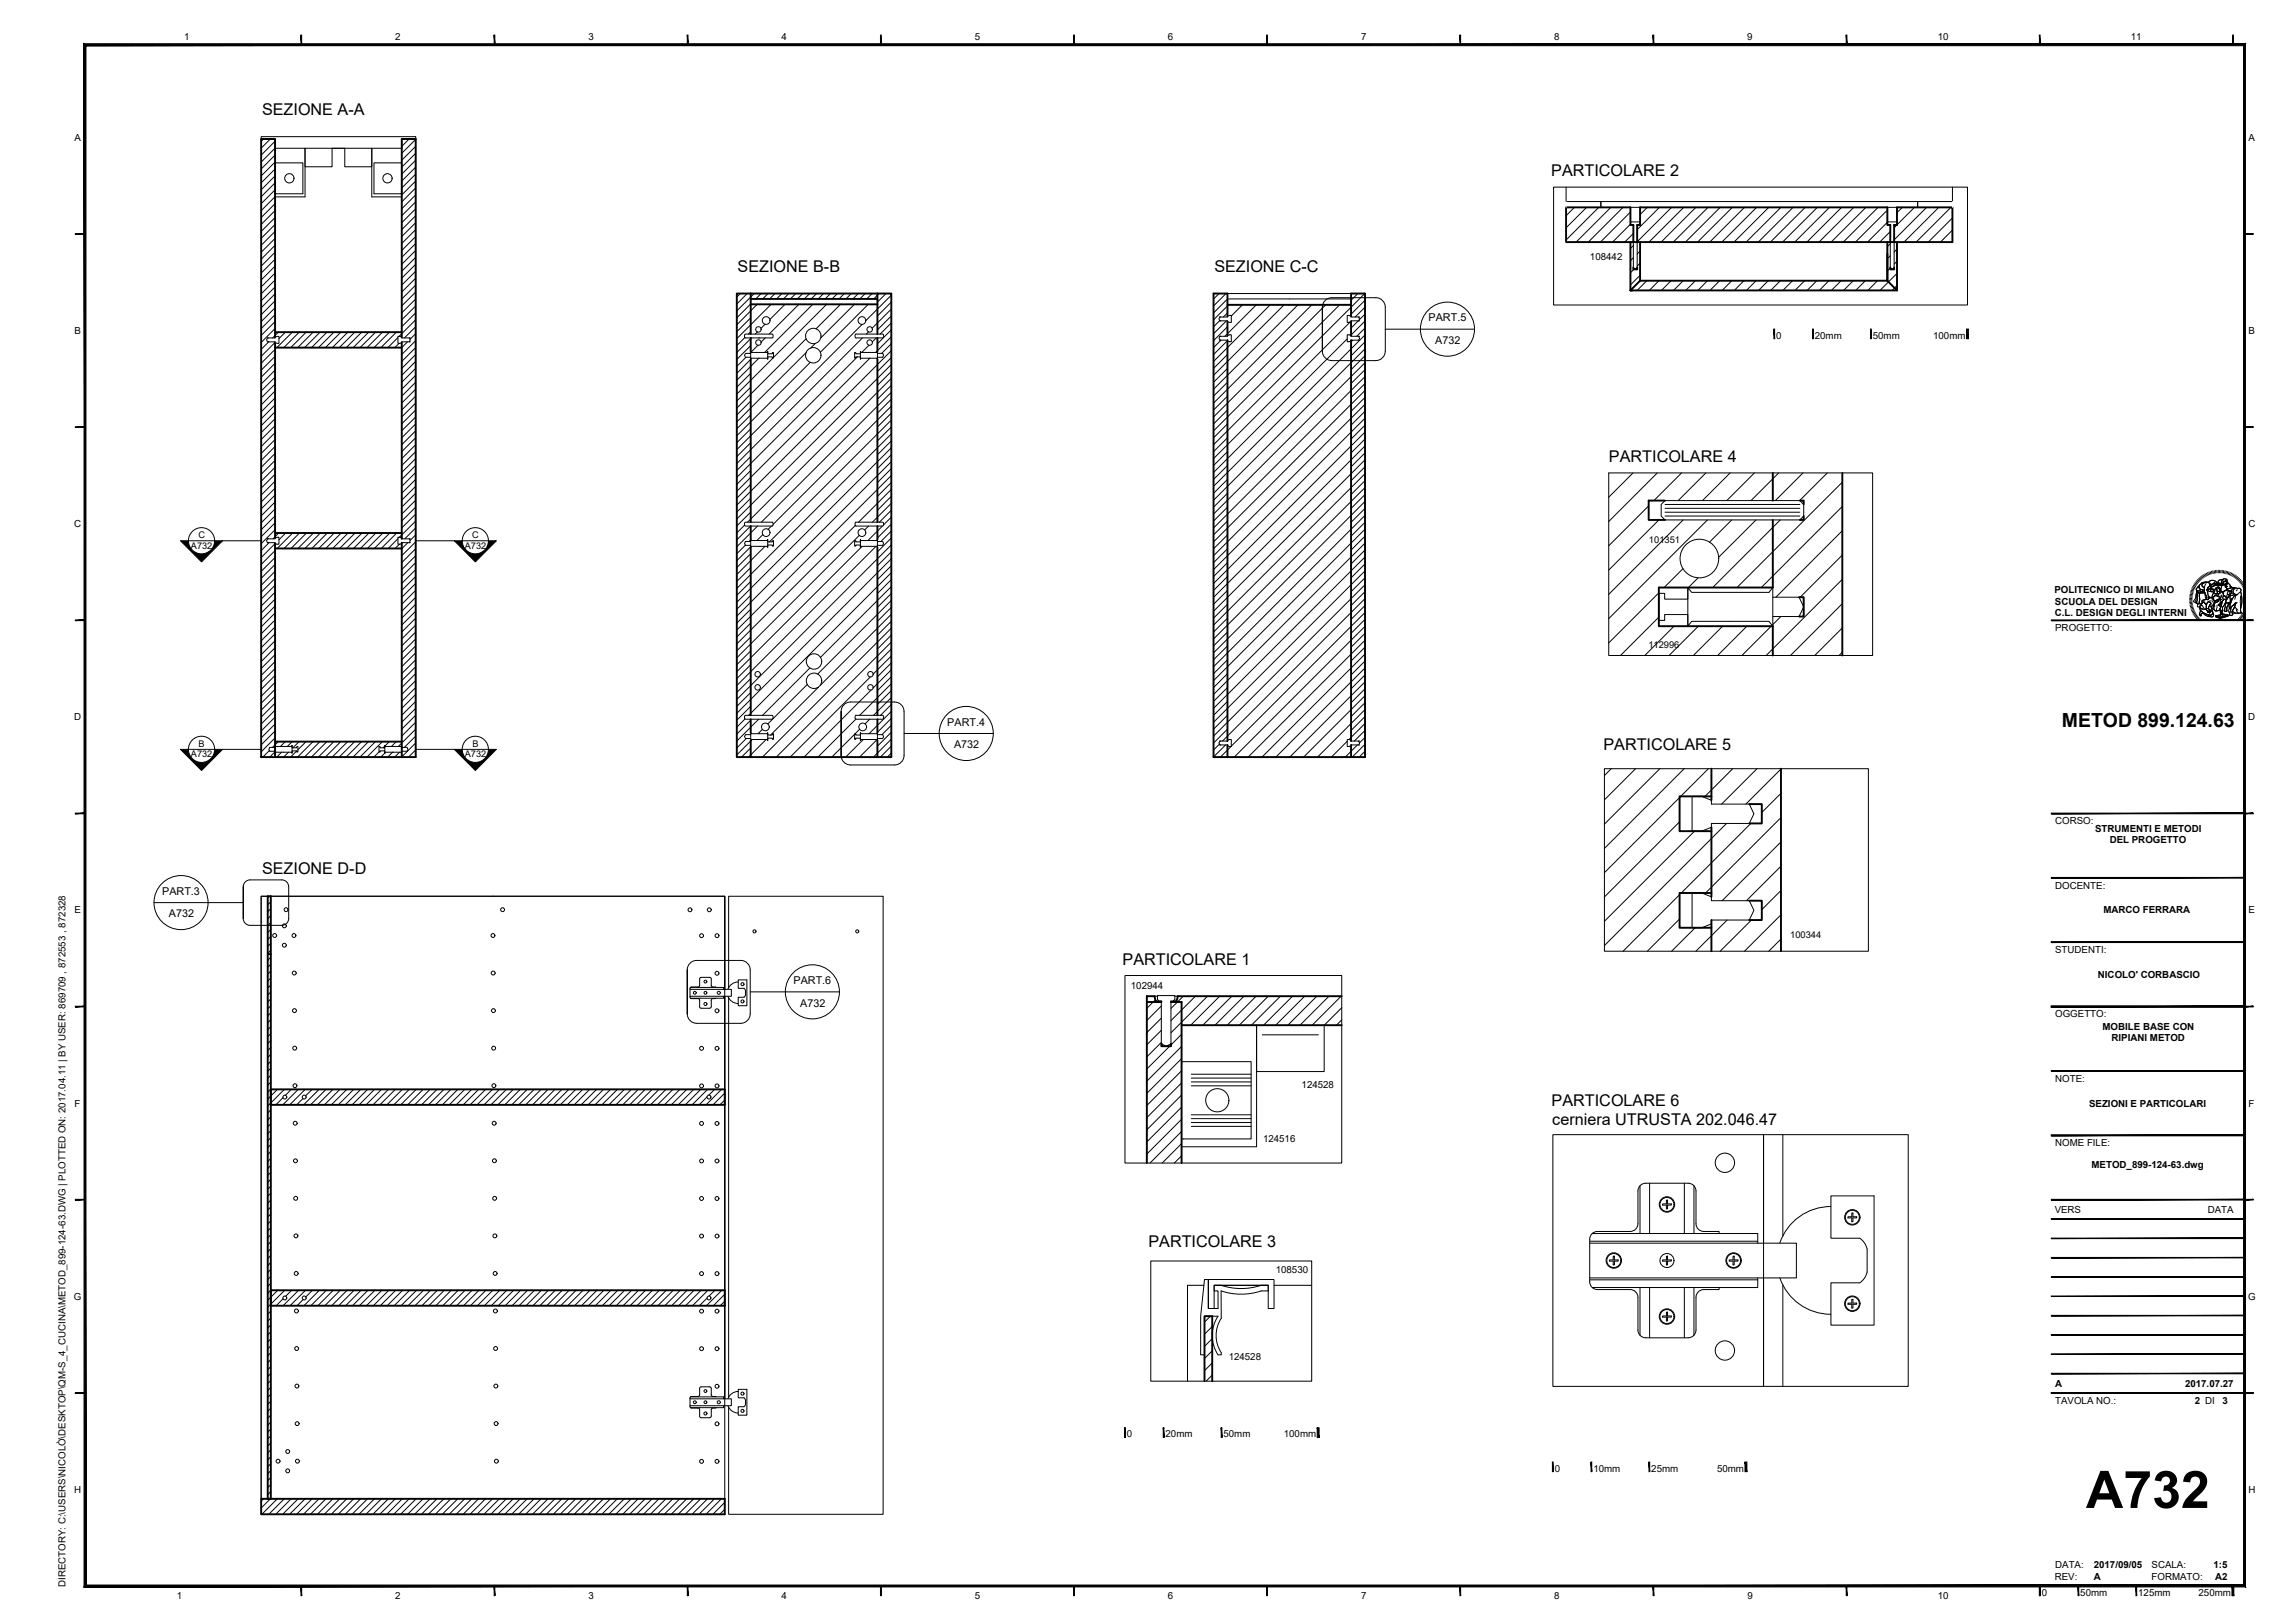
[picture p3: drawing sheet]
<svg xmlns="http://www.w3.org/2000/svg" width="594mm" height="420mm" viewBox="0 0 594 420" stroke-linecap="round" stroke-linejoin="round" font-family="sans-serif">
<defs><g id="words">
<text font-size="13.4" x="540" y="390.4">A732</text>
<text font-size="5" x="533.7" y="188.3">METOD 899.124.63</text>
<g font-size="4.2">
<text x="67.8" y="29.7">SEZIONE A-A</text>
<text x="401.6" y="45.7">PARTICOLARE 2</text>
<text x="190.9" y="70.3">SEZIONE B-B</text>
<text x="314.3" y="70.3">SEZIONE C-C</text>
<text x="416.5" y="119.5">PARTICOLARE 4</text>
<text x="415.1" y="194">PARTICOLARE 5</text>
<text x="67.8" y="226.3">SEZIONE D-D</text>
<text x="290.6" y="249.8">PARTICOLARE 1</text>
<text x="401.7" y="286.2">PARTICOLARE 6</text>
<text x="401.8" y="291.3">cerniera UTRUSTA 202.046.47</text>
<text x="297.3" y="322.8">PARTICOLARE 3</text>
</g>
<g font-size="2.8">
<text x="369.8" y="83.2">PART.5</text>
<text x="371.5" y="89">A732</text>
<text x="245.2" y="187.9">PART.4</text>
<text x="247" y="193.7">A732</text>
<text x="42" y="231.7">PART.3</text>
<text x="43.7" y="237.5">A732</text>
<text x="205.4" y="254.8">PART.6</text>
<text x="207.1" y="260.6">A732</text>
</g>
<g font-size="2.5">
<text x="47.7" y="10.4">1</text>
<text x="102.3" y="10.4">2</text>
<text x="152.3" y="10.4">3</text>
<text x="202.3" y="10.4">4</text>
<text x="252.3" y="10.4">5</text>
<text x="302.3" y="10.4">6</text>
<text x="352.3" y="10.4">7</text>
<text x="402.3" y="10.4">8</text>
<text x="452.3" y="10.4">9</text>
<text x="501.6" y="10.4">10</text>
<text x="551.6" y="10.4">11</text>
<text x="19.3" y="36.5">A</text>
<text x="582.1" y="36.5">A</text>
<text x="411.6" y="67.3">108442</text>
<text x="19.3" y="86.5">B</text>
<text x="459.8" y="87.7">0</text>
<text x="469.8" y="87.7">20mm</text>
<text x="484.8" y="87.7">50mm</text>
<text x="500.4" y="87.7">100mm</text>
<text x="582" y="86.5">B</text>
<text x="19.2" y="136.5">C</text>
<text x="582" y="136.5">C</text>
<text x="531.8" y="153.5">POLITECNICO DI MILANO</text>
<text x="531.9" y="159.6">C.L. DESIGN DEGLI INTERNI</text>
<text x="531.9" y="156.5">SCUOLA DEL DESIGN</text>
<text x="532" y="163.4">PROGETTO:</text>
<text x="19.2" y="186.5">D</text>
<text x="581.9" y="186.5">D</text>
<text x="532" y="213.4">CORSO:</text>
<text x="542.4" y="215.3">STRUMENTI E METODI</text>
<text x="546.1" y="218.3">DEL PROGETTO</text>
<text x="532" y="230">DOCENTE:</text>
<text x="19.3" y="236.5">E</text>
<text x="544.5" y="236.5">MARCO FERRARA</text>
<text x="582" y="236.5">E</text>
<text x="532" y="246.7">STUDENTI:</text>
<text x="292.7" y="256.1">102944</text>
<text x="543.1" y="253.1">NICOLO' CORBASCIO</text>
<text x="532" y="263.4">OGGETTO:</text>
<text x="544.3" y="266.5">MOBILE BASE CON</text>
<text x="546.6" y="269.6">RIPIANI METOD</text>
<text x="336.9" y="281.7">124528</text>
<text x="532" y="280">NOTE:</text>
<text x="19.3" y="286.5">F</text>
<text x="540.8" y="286.5">SEZIONI E PARTICOLARI</text>
<text x="582.1" y="286.5">F</text>
<text x="326.9" y="295.5">124516</text>
<text x="532" y="296.7">NOME FILE:</text>
<text x="541.4" y="302.4">METOD_899-124-63.dwg</text>
<text x="531.9" y="314">VERS</text>
<text x="571.5" y="314">DATA</text>
<text x="330.2" y="329.5">108530</text>
<text x="19.1" y="336.5">G</text>
<text x="582" y="336.5">G</text>
<text x="318.1" y="352.1">124528</text>
<text x="532" y="359">A</text>
<text x="565.6" y="359">2017.07.27</text>
<text x="532" y="363.5">TAVOLA NO.:</text>
<text x="568.2" y="363.5">2 DI</text>
<text x="575.3" y="363.5">3</text>
<text x="291.7" y="372.1">0</text>
<text x="301.7" y="372.1">20mm</text>
<text x="316.7" y="372.1">50mm</text>
<text x="332.3" y="372.1">100mm</text>
<text x="402.4" y="381">0</text>
<text x="412.4" y="381">10mm</text>
<text x="427.4" y="381">25mm</text>
<text x="444.5" y="381">50mm</text>
<text x="19.2" y="386.5">H</text>
<text x="582" y="386.5">H</text>
<text x="532" y="406">DATA:</text>
<text x="542" y="405.9">2017/09/05</text>
<text x="556.9" y="406">SCALA:</text>
<text x="573" y="405.9">1:5</text>
<text x="17" y="410.8" transform="rotate(-90 17 410.8)">DIRECTORY: C:\USERS\NICOLÒ\DESKTOP\QM-S_4_CUCINA\METOD_899-124-63.DWG | PLOTTED ON: 2017.04.11 | BY USER: 869709 , 872553 , 872328</text>
<text x="45.8" y="414">1</text>
<text x="102.3" y="414">2</text>
<text x="152.3" y="414">3</text>
<text x="202.3" y="414">4</text>
<text x="252.3" y="414">5</text>
<text x="302.3" y="414">6</text>
<text x="352.3" y="414">7</text>
<text x="402.3" y="414">8</text>
<text x="452.3" y="414">9</text>
<text x="501.6" y="414">10</text>
<text x="528.5" y="413.1">0</text>
<text x="531.9" y="408.9">REV:</text>
<text x="538.5" y="413.1">50mm</text>
<text x="542" y="409">A</text>
<text x="553.5" y="413.1">125mm</text>
<text x="556.9" y="409">FORMATO:</text>
<text x="569.1" y="413.1">250mm</text>
<text x="573.4" y="409">A2</text>
</g>
<g font-size="2.4">
<text x="49.4" y="142.1">A732</text>
<text x="51.3" y="139.4">C</text>
<text x="120.3" y="142.1">A732</text>
<text x="122.2" y="139.4">C</text>
<text x="426.8" y="140.5">101351</text>
<text x="426.7" y="167.7">112996</text>
<text x="49.4" y="196.1">A732</text>
<text x="51.4" y="193.3">B</text>
<text x="120.3" y="196.1">A732</text>
<text x="122.3" y="193.3">B</text>
<text x="463.4" y="243">100344</text>
</g>
</g></defs>
<!-- layer: Livello 1 -->
<g fill="none" stroke="#000" stroke-width=".26">
<path d="M67.6 35.4h40v.6h-3.6v2.4h-32.8v-2.4h-3.6zM68.2 36l-.6 .6M70 36l-2.4 2.4M71.2 36.6l-3.6 3.6M71.2 38.4l-3.6 3.6M104.1 36l-.1 .1M105.9 36l-1.9 1.9M107.6 36.1l-3.6 3.6M107.6 37.9l-3.6 3.6M107.6 39.7l-3.6 3.6M71.2 40.2l-3.6 3.6M71.2 42l-3.6 3.6"/>
<path d="M71.2 43.8l-3.6 3.5M71.2 45.5l-3.6 3.6M71.2 47.3l-3.6 3.6M71.2 49.1l-3.6 3.6M71.2 50.9l-3.6 3.6M71.2 52.7l-3.6 3.6M71.2 54.5l-3.6 3.6M71.2 56.3l-3.6 3.6M71.2 58.1l-3.6 3.6M71.2 59.9l-3.6 3.6M71.2 42.2h7.2v8h-7.2zM71.2 51h7.8v-12.6v4.8h7v-4.8h3.2v4.8h7v-4.8v12.6h7.8"/>
<path d="M96.8 42.2h7.2v8h-7.2zM107.6 41.5l-3.6 3.6M107.6 45.1l-3.6 3.6M107.6 46.9l-3.6 3.6M107.6 48.7l-3.6 3.6M107.6 50.5l-3.6 3.5M107.6 52.3l-3.6 3.5M107.6 54l-3.6 3.6M107.6 55.8l-3.6 3.6M107.6 57.6l-3.6 3.6M107.6 59.4l-3.6 3.6M107.6 43.3l-3.6 3.6"/>
<path d="M402.2 48.4h107.1v30.6h-107.1zM405.4 48.4v3.8h100v-3.8M407.6 53.7l-2.2 2.1M410.7 53.7l-5.3 5.3M413.8 53.7l-8.4 8.4M414.4 52.2v1.5M417 53.7l-9 9M420.1 53.7l-9 9M422 58l-4.6 4.7M422 53.7h2.5M422 54.9l-7.7 7.8M422.8 58.2h-.5l-.3-.2v-.6h2.5v.6l-.2 .2h-.5"/>
<path d="M426.4 53.7l-1.9 1.9M429.6 53.7l-5.8 5.7M432.7 53.7l-8.9 8.9M435.8 53.7l-8.9 9M439 53.7l-9 9M442.1 53.7l-9 9M445.3 53.7l-9 9M448.4 53.7l-9 9M451.6 53.7l-9 9M454.7 53.7l-9 9M457.9 53.7l-9 9M461 53.7l-9 9"/>
<path d="M464.1 53.7l-9 9M467.3 53.7l-9 9M470.4 53.7l-9 9M473.6 53.7l-9 9M476.7 53.7l-9 9M479.9 53.7l-9 9M483 53.7l-9 9M486.2 53.7l-9.1 9M488.6 53.7h2.5M488.6 54.4l-8.3 8.3M488.6 57.6l-5.2 5.1M489.3 58.2h-.5l-.2-.2v-.6h2.5v.6l-.3 .2h-.5"/>
<path d="M489.3 59.9l-2.7 2.8M491 58.2l-.7 .7M492.4 53.7l-1.3 1.4M495.6 53.7l-4.5 4.5M496.4 52.2v1.5M498.7 53.7l-8.4 8.4M501.9 53.7l-9 9M505 53.7l-9 9M505.4 56.4l-6.3 6.3M505.4 59.6l-3.1 3.1M71.2 61.7l-3.6 3.6M71.2 63.5l-3.6 3.6"/>
<path d="M71.2 65.3l-3.6 3.6M71.2 67.1l-3.6 3.6M71.2 68.9l-3.6 3.6M71.2 70.7l-3.6 3.6M71.2 72.5l-3.6 3.6M71.2 74.3l-3.6 3.6M71.2 76.1l-3.6 3.6M71.2 77.9l-3.6 3.6M71.2 79.7l-3.6 3.6M107.6 61.2l-3.6 3.6M107.6 63l-3.6 3.6M107.6 64.8l-3.6 3.6"/>
<path d="M107.6 66.6l-3.6 3.6M107.6 68.4l-3.6 3.6M107.6 70.2l-3.6 3.6M107.6 73.8l-3.6 3.6M107.6 75.6l-3.6 3.6M107.6 77.4l-3.6 3.6M107.6 79.2l-3.6 3.6M107.6 72l-3.6 3.6M191.6 76l-.9 .9M193.4 76l-2.7 2.7M194.3 78.7l-3.6 3.6M195.2 76l-4.5 4.5"/>
<path d="M196 78.8l-5.3 5.3M197 76l-1.4 1.4M198.8 76l-1.4 1.4M199.6 78.8l-8.9 8.9M200.6 76l-1.4 1.4M202.4 76l-1.4 1.4M203.2 78.8l-3.9 3.9M204.2 76l-1.4 1.4M206 76l-1.4 1.4M206.8 78.8l-7.7 7.7M207.8 76l-1.4 1.4M209.6 76l-1.4 1.4"/>
<path d="M210.4 78.8l-12.5 12.4M211.4 76l-1.4 1.4M213.2 76l-1.4 1.4M214 78.8l-13.8 13.7M215 76l-1.4 1.4M216.8 76l-1.4 1.4M217.6 78.8l-6.4 6.3M218.6 76l-1.4 1.4M220.4 76l-1.4 1.4M221.2 78.8l-8.7 8.7M222.2 76l-1.4 1.4M224 76l-1.4 1.4"/>
<path d="M224.8 78.8l-12.4 12.4M225.8 76l-1.4 1.4M227.6 76l-1.4 1.4M229.4 76l-2.3 2.2M230.7 76.4l-6.6 6.6M230.7 80l-5 5M230.7 78.2l-3.6 3.6M315.6 76l-1.5 1.4M317.4 76l-3.3 3.2M317.7 76h32M318 78.9l-3.9 3.9M321.6 78.9l-2.9 2.9"/>
<path d="M325.2 78.9l-8.1 8.2M328.8 78.9l-14.7 14.7M332.4 78.9l-18.3 18.3M336 78.9l-21.9 21.9M339.6 78.9l-25.5 25.5M343.2 78.9l-29.1 29M346.8 78.9l-32.7 32.6M349.7 77.4h-32l-3.6 3.6M351.5 76l-1.8 1.7M353.3 76l-39.2 39.1M353.3 77.7l-3.6 3.6M353.3 79.5l-2.5 2.6"/>
<path d="M422.8 60.4l-2.2 2.3M422.8 62.7v6.5l.5 .5 .5-.5v-6.5M422.8 63.6l-.8 .7M422.8 66.7l-.8 .8M422.9 69.7l-.9 .9M424.5 71.3l-2.5 2.5M424.5 65l-.7 .7M424.5 68.1l-.7 .8M426.3 72.7l-2.5 2.5M429.4 72.7l-2.5 2.5M432.6 72.7l-2.5 2.5M435.7 72.7l-2.5 2.5"/>
<path d="M438.9 72.7l-2.5 2.5M442 72.7l-2.5 2.5M445.1 72.7l-2.5 2.5M448.3 72.7l-2.5 2.5M451.4 72.7l-2.5 2.5M454.6 72.7l-2.5 2.5M457.7 72.7l-2.5 2.5M460.9 72.7l-2.5 2.5M464 72.7l-2.5 2.5M467.1 72.7l-2.5 2.5M470.3 72.7l-2.5 2.5M473.4 72.7l-2.5 2.5"/>
<path d="M476.6 72.7l-2.5 2.5M479.7 72.7l-2.5 2.5M482.9 72.7l-2.5 2.5M486 72.7l-2.5 2.5M489.3 62.7v6.5l.5 .5 .5-.5v-6.5M489.3 69.4l-.7 .7M489.3 63.1l-.7 .7M489.3 66.2l-.7 .8M491.1 70.8l-4.5 4.4M491.1 73.9l-1.3 1.3M491.1 64.5l-.8 .7M491.1 67.6l-.8 .8"/>
<path d="M69.2 87.5h2v-.2l.5-.2h.5v1.8l-1-.2M69.2 87.5h.1M69.2 88.5h.1M69.2 87.5l-.2 .5 .2 .5M69.2 88.5h2v.2M69.6 88.5l-2 2M71.2 81.5l-3.6 3.6M71.2 83.3l-3.6 3.6M71.2 85.1l-3.6 3.6M71.2 88.6l-3.6 3.7M71.2 90.4l-3.6 3.6M71.2 92.2l-3.6 3.6"/>
<path d="M71.2 94l-3.6 3.6M71.2 95.8l-3.6 3.6M71.2 97.6l-3.6 3.6M71.2 99.4l-3.6 3.6M72.1 86l-1.5 1.5M73.9 86l-1.7 1.7M75.7 86l-4 4M77.5 86l-4 4M79.3 86l-4 4M81.1 86l-4 4M82.9 86l-4 4M84.6 86l-4 4"/>
<path d="M86.4 86l-4 4M88.2 86l-4 4M90 86l-4 4M91.8 86l-4 4M93.6 86l-4 4M95.4 86l-4 4M97.2 86l-4 4M99 86l-4 4M100.8 86l-4 4M102.6 86l-4 4M103 87.4l-2.6 2.6M103.3 88.9l-1.1 1.1"/>
<path d="M105.5 88.5l-1.5 1.5M106 87.5h-2v-.2l-.5-.2h-.5v1.8l1-.2v-.2h2M106 87.5h.1M106 88.5h.1M106 87.5l.2 .5-.2 .5M107.6 81l-3.6 3.6M107.6 82.8l-4.3 4.3M107.6 88.2l-3.6 3.6M107.6 90l-3.6 3.6M107.6 91.8l-3.6 3.6M107.6 93.6l-3.6 3.6M107.6 95.4l-3.6 3.6"/>
<path d="M107.6 97.2l-3.6 3.6M107.6 98.9l-3.6 3.7M107.6 84.6l-2.9 2.9M107.6 86.4l-1.5 1.4M192.8 87.4l-2.1 2.1M192.9 86.5h7l.2 .2v.6l-.2 .2h-7l-.2-.2v-.6zM193 91.5h1.3v1h-1.3l-.3-.5zM193.1 92.5l-2.4 2.4M194.3 89.5l-3.6 3.6M194.3 93l-3.6 3.7M194.3 82.3l-3.6 3.6M194.3 96.6l-3.6 3.6"/>
<path d="M194.3 85.9l-.6 .6M194.3 91.3l-.2 .2M194.3 91.5v-.5l.2 .2h2h2l.2-.2v2l-.2-.3h-4l-.2 .3v-.5M194.5 87.5l-3.8 3.8M196.1 85.9l-.6 .6M196.2 89.4l-1.8 1.7M196.4 87.5h.1M196.4 92.7l-5.7 5.7M198 83.9l-1 1.1M198.1 87.5l-1.1 1.1M198.7 91v.6h1.2v-.3h.3v1.4h-.3v-.3h-1.2v.6M200.1 92.7l-9.4 9.3"/>
<path d="M208.6 91.3l-17.9 17.9M208.7 87.7l-18 17.9M209.7 93.8l-19 19M211 88.9l-1.2 1.2M221.5 86.5h7l.2 .2v.6l-.2 .2h-7l-.2-.2v-.6zM221.9 92.4l-31.2 31.2M222.7 91v.6h-1.2v-.3h-.3v1.4h.3v-.3h1.2v.6M223.2 84l-32.5 32.4M223.2 87.5l-32.5 32.5M224.8 85.9l-.6 .6M225 89.4l-1.9 1.8M225.2 92.7l-34.5 34.5"/>
<path d="M226.8 87.5l-1 1M227.1 91.5v-.5l-.2 .2h-2h-2l-.2-.2v2l.2-.3h4l.2 .3v-.5M227.1 91.5h1.4l.2 .5-.2 .5h-1.4zM227.2 92.5l-.1 .1M230.7 83.6l-2.9 2.9M230.7 87.2l-4 4M230.7 90.8l-40 40M230.7 94.4l-40 40M230.7 98l-37.2 37.2M230.7 81.8l-3.6 3.6M230.7 85.4l-3.6 3.6M230.7 92.6l-3.6 3.6"/>
<path d="M230.7 96.2l-3.6 3.6M230.7 99.8l-3.6 3.6M230.7 89l-2.5 2.5M315.7 83l-1.6 1.6M315.8 82.1h.1M315.8 83.1h.1M315.8 82.1l-.3 .5 .3 .5M315.8 87.1h.1M315.8 88.1h.1M315.8 87.1l-.3 .5 .3 .5M315.8 82.1h1.9v-.2l1-.2v1.8h-.5l-.5-.2v-.2h-1.9M315.8 87.1h1.9v-.2l.5-.2h.5v1.8h-.5l-.5-.2v-.2h-1.9"/>
<path d="M316.1 88.1l-2 1.9M317.5 83.1l-3.4 3.3M317.7 91.8l-3.6 3.6M317.7 95.4l-3.6 3.6M317.7 84.6l-3.6 3.6M317.7 88.2l-3.6 3.6M317.7 99l-3.6 3.6M317.7 81l-1 1.1M348.7 87.7l-34.6 34.6M349.5 83.4l-35.4 35.3M349.8 83.1h-.1M350.2 88.1l-.5 .4"/>
<path d="M351.6 83.1l-1.9 1.8M351.7 82.1h-2v-.2l-1-.2v1.8h.5l.5-.2v-.2h2M351.7 87.1h-2v-.2l-.5-.2h-.5v1.8h.5l.5-.2v-.2h2M351.7 82.1h.1M351.7 83.1h.1M351.7 82.1l.2 .5-.2 .5M351.7 87.1h.1M351.7 88.1h.1M351.7 87.1l.2 .5-.2 .5M353.3 86.7l-39.2 39.2M353.3 90.3l-39.2 39.2M353.3 93.9l-39.2 39.2"/>
<path d="M353.3 97.5l-39.2 39.2M353.3 88.5l-3.6 3.6M353.3 92.1l-3.6 3.6M353.3 95.7l-3.6 3.6M353.3 99.3l-3.6 3.6M353.3 83.1l-3.7 3.7M353.3 81.3l-1.5 1.6M353.3 84.9l-2.1 2.2M71.2 101.2l-3.6 3.6M71.2 103l-3.6 3.6M71.2 104.8l-3.6 3.6M71.2 106.6l-3.6 3.6"/>
<path d="M71.2 108.4l-3.6 3.6M71.2 110.2l-3.6 3.6M71.2 112l-3.6 3.6M71.2 113.8l-3.6 3.6M71.2 115.6l-3.6 3.6M71.2 117.4l-3.6 3.6M71.2 119.2l-3.6 3.6M107.6 102.5l-3.6 3.6M107.6 104.3l-3.6 3.6M107.6 106.1l-3.6 3.6M107.6 107.9l-3.6 3.6M107.6 111.5l-3.6 3.6"/>
<path d="M107.6 113.3l-3.6 3.6M107.6 116.9l-3.6 3.6M107.6 118.7l-3.6 3.6M107.6 100.7l-3.6 3.6M107.6 109.7l-3.6 3.6M107.6 115.1l-3.6 3.6M194.3 103.8l-3.6 3.6M194.3 107.4l-3.6 3.6M194.3 100.2l-3.6 3.6M194.3 111l-3.6 3.6M194.3 114.6l-3.6 3.6M194.3 118.2l-3.6 3.6"/>
<path d="M230.7 101.6l-33.6 33.6M230.7 105.1l-30.6 30.7M230.7 108.7l-31.5 31.6M230.7 112.3l-40 40M230.7 115.9l-40 40M230.7 119.5l-40 40M230.7 106.9l-3.6 3.6M230.7 110.5l-3.6 3.6M230.7 114.1l-3.6 3.6M230.7 103.3l-3.6 3.7M230.7 117.7l-3.6 3.6M317.7 106.2l-3.6 3.5"/>
<path d="M317.7 102.6l-3.6 3.6M317.7 109.7l-3.6 3.6M317.7 113.3l-3.6 3.6M317.7 116.9l-3.6 3.6M353.3 101.1l-39.2 39.2M353.3 104.7l-39.2 39.2M353.3 108.3l-39.2 39.2M353.3 111.9l-39.2 39.2M353.3 115.5l-39.2 39.2M353.3 119l-39.2 39.2M353.3 102.9l-3.6 3.6M353.3 110.1l-3.6 3.6"/>
<path d="M353.3 113.7l-3.6 3.6M353.3 117.2l-3.6 3.7M353.3 106.5l-3.6 3.6M69.2 139.5h2v-.2l.5-.2h.5v1.8h-.5l-.5-.2v-.2h-2M69.2 139.5h.1M69.2 139.5l-.2 .5 .2 .5M71.2 121l-3.6 3.6M71.2 122.8l-3.6 3.6M71.2 124.6l-3.6 3.6M71.2 126.4l-3.6 3.6M71.2 128.2l-3.6 3.6M71.2 130l-3.6 3.6"/>
<path d="M71.2 131.8l-3.6 3.6M71.2 133.6l-3.6 3.5M71.2 135.4l-3.6 3.5M71.2 137.1l-3.6 3.6M72.2 138l-1.5 1.5M74 138l-1.8 1.7M75.8 138l-4 4M77.5 138l-4 4M79.3 138l-4 4M81.1 138l-4 4M82.9 138l-4 4M84.7 138l-4 4"/>
<path d="M86.5 138l-4 4M88.3 138l-4 4M90.1 138l-4 4M91.9 138l-4 4M93.7 138l-4 4M95.5 138l-4 4M97.3 138l-4 4M99.1 138l-4 4M100.9 138l-4 4M102.7 138l-4 4M103 139.5l-2.5 2.5M106 139.5h-2v-.2l-.5-.2h-.5v1.8h.5l.5-.2v-.2h2"/>
<path d="M106 139.5h.1M106 139.5l.2 .5-.2 .5M107.6 120.5l-3.6 3.6M107.6 122.3l-3.6 3.6M107.6 125.9l-3.6 3.6M107.6 127.7l-3.6 3.6M107.6 129.5l-3.6 3.6M107.6 131.3l-3.6 3.6M107.6 133.1l-3.6 3.6M107.6 134.9l-4.2 4.2M107.6 124.1l-3.6 3.6M107.6 138.5l-1.4 1.4"/>
<path d="M107.6 136.7l-2.8 2.8M192.7 136l-2 2M192.9 135.2h7l.2 .2v.6l-.2 .2h-7l-.2-.2v-.6zM194.3 136.2l-3.6 3.6M194.3 139.8l-.4 .4M194.3 121.8l-3.6 3.6M194.3 125.4l-3.6 3.6M194.3 129l-3.6 3.6M194.3 132.6l-3.6 3.6M196.1 136.2l-5.4 5.4M197.5 138.4l-1.6 1.5M198.7 139.7v.6h1.2v-.3h.3v1.4h-.3v-.3h-1.2v.6"/>
<path d="M199.7 136.2l-.9 .8M221.3 135.4l.2-.2h7l.2 .2v.6l-.2 .2h-7l-.2-.2zM221.4 136l-30.7 30.7M222.4 138.6l-31.7 31.7M222.7 139.7v.6h-1.2v-.3h-.3v1.4h.3v-.3h1.2v.6M224.8 136.2l-1 1M228.4 136.2l-3.7 3.7M230.7 123.1l-40 40M230.7 126.7l-8.5 8.5M230.7 130.3l-4.9 4.9M230.7 121.3l-3.6 3.6M230.7 124.9l-3.6 3.6"/>
<path d="M230.7 128.5l-3.6 3.6M230.7 135.7l-3.6 3.6M230.7 139.3l-3.6 3.6M230.7 133.9l-2 2M230.7 132.1l-3.1 3.1M230.7 137.5l-2.7 2.7M317.7 120.5l-3.6 3.6M317.7 124.1l-3.6 3.6M317.7 127.7l-3.6 3.6M317.7 131.3l-3.6 3.6M317.7 134.9l-3.6 3.6M317.7 138.5l-3.6 3.6"/>
<path d="M353.3 122.6l-39.2 39.2M353.3 126.2l-39.2 39.2M353.3 129.8l-39.2 39.2M353.3 133.4l-39.2 39.2M353.3 137l-39.2 39.2M353.3 124.4l-3.6 3.6M353.3 128l-3.6 3.6M353.3 131.6l-3.6 3.6M353.3 138.8l-3.6 3.6M353.3 120.8l-3.6 3.6M353.3 135.2l-3.6 3.6M416.4 122.4h68.3v47.3h-68.3z"/>
<path d="M416.4 122.4h.1M422.7 122.4l-6.3 6.3M426.8 131l-10.4 10.3M429 122.4l-12.6 12.6M429.4 134.6l-13 13M431 129.6h34.9l1 1v3l-1 1h-34.9l-1-1v-3zM431 133.6h34.9M431 130.6h34.9M431 131.6h34.9M431 132.6h34.9M435.3 122.4l-7.2 7.2M435.7 134.6l-19.3 19.3"/>
<path d="M441.6 122.4l-7.2 7.2M442 134.6l-25.6 25.6M447.9 122.4l-7.2 7.2M448.3 134.6l-5.8 5.7M454.1 122.4l-7.1 7.2M454.6 134.6l-9.7 9.7M460.4 122.4l-7.1 7.2M460.8 134.6l-17.5 17.5M466.7 122.4l-7.1 7.2M473 122.4l-7.2 7.2M476.9 124.8l-27.3 27.3M476.9 131.1l-21 21"/>
<path d="M476.9 137.4l-17.2 17.2M69.2 140.5h.1M69.7 140.5l-2.1 2M71.2 142.5l-3.6 3.6M71.2 144.3l-3.6 3.6M71.2 146.1l-3.6 3.6M71.2 147.9l-3.6 3.6M71.2 149.7l-3.6 3.6M71.2 151.5l-3.6 3.6M71.2 153.3l-3.6 3.6M71.2 155.1l-3.6 3.6M71.2 156.9l-3.6 3.6"/>
<path d="M71.2 158.7l-3.6 3.6M71.2 140.7l-3.6 3.6M103.4 140.9l-1.1 1.1M105.6 140.5l-1.6 1.6M106 140.5h.1M107.6 156.4l-3.6 3.6M107.6 158.2l-3.6 3.6M107.6 140.3l-3.6 3.6M107.6 142l-3.6 3.7M107.6 143.8l-3.6 3.6M107.6 145.6l-3.6 3.6M107.6 147.4l-3.6 3.6"/>
<path d="M107.6 149.2l-3.6 3.6M107.6 151l-3.6 3.6M107.6 154.6l-3.6 3.6M107.6 152.8l-3.6 3.6M192.9 141.1l-2.2 2.3M193 140.2h1.3v1h-1.3l-.3-.5zM194.3 141.6l-3.6 3.6M194.3 143.3l-3.6 3.6M194.3 146.9l-3.6 3.6M194.3 150.5l-3.6 3.6M194.3 154.1l-3.6 3.6M194.3 157.7l-3.6 3.6"/>
<path d="M194.3 140.2v-.5l.2 .2h4l.2-.2v2l-.2-.3h-4l-.2 .3v-.5M198 141.4l-7.3 7.3M223.2 141.4l-32.5 32.5M226.8 141.4l-36.1 36.1M227.1 140.2v-.5l-.2 .2h-4l-.2-.2v2l.2-.3h4l.2 .3v-.5M227.1 140.2h1.4l.2 .5-.2 .5h-1.4zM230.7 141.1l-40 40M230.7 144.7l-40 40M230.7 148.3l-36.9 36.9M230.7 151.8l-18.3 18.4M230.7 155.4l-19 19.1M230.7 159l-18.3 18.4"/>
<path d="M230.7 142.9l-3.6 3.6M230.7 146.5l-3.6 3.6M230.7 150.1l-3.6 3.5M230.7 153.6l-3.6 3.6M230.7 157.2l-3.6 3.6M317.7 142.1l-3.6 3.6M317.7 145.7l-3.6 3.6M317.7 149.3l-3.6 3.6M317.7 152.8l-3.6 3.6M317.7 156.4l-3.6 3.6M353.3 140.6l-39.2 39.2M353.3 144.2l-39.2 39.2"/>
<path d="M353.3 147.8l-39.2 39.2M353.3 151.4l-39.2 39.2M353.3 155l-36.9 36.8M353.3 158.6l-34.6 34.6M353.3 142.4l-3.6 3.6M353.3 146l-3.6 3.6M353.3 153.2l-3.6 3.6M353.3 156.8l-3.6 3.6M353.3 149.6l-3.6 3.6M429.4 153.5l-13 12.9M429.4 159.8l-9.9 9.9M435.6 147.2l-4.8 4.9"/>
<path d="M436.9 152.1v3h-6v-1.5h-1.5v7h1.5v-1.5h6v3M439.6 149.6l-2.5 2.5M458.9 154.6v-2.5l-1 1.3h-20l-1-1.3v10l1-1.2h20l1 1.2v-2.5M458.9 154.6h6.8l1.2 2.5-1.2 2.5h-6.8zM461 159.6l-2.1 2.1M476.9 150l-19.7 19.7M476.9 156.3l-13.4 13.4M476.9 143.7l-10.9 10.9M566.8 155.3h.6M566.8 154.9h.7M566.8 154.5l.7 .1M566.9 154.2l.6 .1"/>
<path d="M566.9 153.8l.7 .2M567 153.5l.6 .1M567.1 153.1l.6 .2M567.2 152.8l.6 .2M567.3 152.5l.6 .2M567.4 152.1l.7 .3M567.5 155.6h-.7M567.5 155.9l-.7 .1M567.5 156.2l-.7 .1M567.6 156.5l-.7 .2M567.6 151.8l.6 .3M567.6 156.9l-.6 .1"/>
<path d="M567.7 157.2l-.6 .2M567.8 151.5l.6 .3M567.8 157.5l-.6 .2M567.9 157.8l-.6 .2M568 151.2l.5 .4M568 158.1l-.6 .3M568.2 150.9l.5 .4M568.2 158.4l-.6 .3M568.3 158.7l-.6 .3M568.4 150.6l.5 .4M568.5 159l-.6 .3M568.6 150.3l.5 .5"/>
<path d="M568.7 152.9h.1M568.7 152.9v.4M568.7 159.2l-.6 .4M568.7 153.3v-.4l.6 .1a.84 .84 0 0 0 1.3-.2l.1 .6M568.7 153.3l.2 .1M568.8 150.1l.5 .4M568.9 153.4l-.3 .6-.2 1.3-.3 .7 .4 .1M568.9 153.4h.1M568.9 153.4l-.4 .1-.2 1.4-.5 .7 .3 .3M568.9 153.4h1.8M568.9 159.5l-.6 .4M568.9 151.9l.4-.3v.3a.81 .81 0 0 0 .9 .8l.3 .2-.1 .1a.64 .64 0 0 1-1 0h-.4a.51 .51 0 0 1-.5-.4 .51 .51 0 0 1 .3-.6z"/>
<path d="M569.1 149.8l.4 .5M569.1 153.5h.4l-.2 .6v2.1l-.2 .1-.6-.2 .2-.7 .1-1.5zM569.1 159.8l-.5 .4M569.1 153.4l-.3 .5v1.4l-.3 .8 .7 .2M569.3 151.6l-.6 .6a.44 .44 0 0 0-.2 .5 .44 .44 0 0 0 .5 .3h.6a.65 .65 0 0 0 1-.2M569.3 160l-.5 .5M569.3 157l.1 .1a1.2 1.2 0 0 0 1.7 .4M569.3 157h.1M569.3 149.6l.5 .5M569.3 157v.1a1.22 1.22 0 0 0 1.8 .4M569.4 156.3h.1M569.4 151.4l.6-.5 1.3-.2a.99 .99 0 0 0-1.2 1l.5 .4v.7l-.5-.1a.75 .75 0 0 1-.8-.8z"/>
<path d="M569.5 157.4l.1 .5 .7 .7 1.9 .9M569.5 157.4l.1 .5 .5 .5 1.7 .8M569.5 157.4l.6 .3 1-.2 .2 .6M569.5 157.4h.1M569.5 153.5l-.2 .6 .1 2.2M569.5 153.5l1.2-.1 .6 1.2-.1 .5-.3 .1a.6 .6 0 0 0-.9 .7l.2 .1-.4 .5a.57 .57 0 0 1-.5-.8v-1.7zM569.6 149.3l.4 .6M569.6 158l.8 .7 1 .4a.91 .91 0 0 0 1.4-.5 .65 .65 0 0 1 .1 1 .65 .65 0 0 1-1 0l-1.3-.6a.44 .44 0 0 0-.5-.2 .44 .44 0 0 0-.3 .4v.2h-.2a.86 .86 0 0 1 0-1.2zM569.6 158v.2a.83 .83 0 0 0 0 1.2l.3-.2-.2-.1a.51 .51 0 0 1 .4-.4 .51 .51 0 0 1 .5 .3l.9 .5a1.25 1.25 0 0 0 1.5-.1l-.2-.7M569.8 156.5a.5 .5 0 0 0-.8-.1 .5 .5 0 0 0 .1 .7 .61 .61 0 0 1 .6-.3 .61 .61 0 0 1 .5 .3l.3 .2M569.9 149.1l.4 .6M570.2 148.9l.4 .6"/>
<path d="M570.3 151l.8-.3a.75 .75 0 0 1 1 .6 .75 .75 0 0 1-.6 .9l-.2 .5 .1 .4a1.4 1.4 0 0 0 .6 1.5l.2 .1-.4 .1-.2 .4a.31 .31 0 0 1-.4-.1 .31 .31 0 0 1 .1-.4l-.7-1.4v-1.2a.57 .57 0 0 1-.5-.4 .57 .57 0 0 1 .2-.7zM570.4 155.8l.7 .7M570.4 155.9l-.5 .4 .1 .5M570.5 155.9h.1M570.5 155.9l.1 .2a.73 .73 0 0 1 .5 1v.4M570.5 155.9l.6 .6 .1-.2a.53 .53 0 0 1 .6-.5 .53 .53 0 0 1 .5 .5l-.4 .5 .4 .2M570.5 155.9l-.6 .4 .1 .5-.7 .2M570.5 148.7l.3 .6M570.5 152.8l-.4-.1a.75 .75 0 0 1-.8-.8l.1-.5 .5-.5 .8-.2a.82 .82 0 0 1 1.1 .2 .82 .82 0 0 1-.1 1.1 .91 .91 0 0 0-.2 1.3 1.01 1.01 0 0 0 .7 1.4l-.5 .1M570.7 153.4h.1M570.8 148.5l.3 .6M570.8 153.8l.2 1.4"/>
<path d="M571.1 151l-.4 .7-.1 1.2 .7 1.7a.31 .31 0 0 0-.1 .4 .31 .31 0 0 0 .5 0v-.2M571.1 148.4l.3 .6M571.1 157.5l.1-1.2a.52 .52 0 0 1 .6-.5 .52 .52 0 0 1 .5 .6l-.3 .1-.4 1.1 .8 .7-.4-.2 .2 .5-.4-.4M571.1 157.5l.1-1.2a.53 .53 0 0 1 .6-.5 .53 .53 0 0 1 .5 .5l-.3 .2-.4 1.1 .8 .6-.4-.1 .2 .4-.4-.3 .2 .5-.3-.4-.2 .2-.4-1M571.1 157.5h.1M571.1 157.5l.2 .6M571.2 155.1l-.3 .1a.6 .6 0 0 0-.9 .7l.2 .1M571.3 158.1h.1M571.3 158.1l.2 .2v.2l.2-.2 .3 .4-.2-.5 .4 .4-.2-.5 .4 .2-.8-.7 .3-.8 .4 .2 .3 1a.8 .8 0 0 1 .1 .9 .8 .8 0 0 1-.9 .3M571.3 158.1l.2 .2v.2l.2-.2M571.3 150.7a.87 .87 0 0 0-.9 .2 .87 .87 0 0 0-.2 1l.4 .2M571.4 148.2l.3 .7"/>
<path d="M571.6 152.6h.1M571.6 152.6a.58 .58 0 0 0 .8 .6M571.7 150.8l.7-.6 1 .2a.3 .3 0 0 1 .4 .4 .3 .3 0 0 1-.4 .2l-.3-.1-.6 .4-.5-.2M571.7 154.8h.1M571.7 154.8l-.1 .4-.4-.1-.3 .1a.6 .6 0 0 0-.9 .7h.5M571.7 158.3h.1M571.8 148.1l.2 .6M571.8 159.2h.1M571.8 158.2h.1M571.8 158.2l.2 .5-.3-.4M571.9 150.5l.4-.2h.7l.5 .2 .3 .4-.2 .2-.5-.2v.2l-.7 .2-.7-.5zM572 156.8l.3 .2"/>
<path d="M572.1 148l.2 .6M572.2 154.7l-.5 .1M572.2 154.7h.1M572.2 154.7l.6 .2M572.2 154.7l.6 .2 .4 .7a.77 .77 0 0 1-.3 1M572.3 157h.1M572.3 157l.4 1.3a.74 .74 0 0 1-.1 .8 .74 .74 0 0 1-.8 .1M572.3 152.3l-.7 .3a.6 .6 0 0 0 .8 .5l-.2-.3 .4-.3M572.3 152.3h.1M572.3 152.3l.3 .2M572.3 152.3l-1 .4M572.3 152.5l.9 .1-.3 .1a.37 .37 0 0 1-.3 .6 .37 .37 0 0 1-.4-.5z"/>
<path d="M572.4 152.3l.2 .2M572.4 152l.1-.3-.6 .1-.6 .9 1-.4M572.4 152h.1M572.4 152l-.1 .3M572.4 155.6l-.7 .2M572.4 147.9l.2 .6M572.5 151.7l-.3 .5M572.6 152.5h.1M572.6 155.2l.7 .6M572.7 152.6h.1M572.7 152.6l-.2 .1M572.7 155.7l.3 .5-.1 .4"/>
<path d="M572.8 152.6h.1M572.8 152.6h.4l-.3 .1a.36 .36 0 0 1-.3 .6 .36 .36 0 0 1-.4-.5l.1-.2h.4M572.8 152.6h-.1M572.8 154.9h.1M572.8 154.9l.5 1.1M572.8 154.9l.1-.4a.94 .94 0 0 1 1.3-.1l.5 .5-.1 .3M572.8 147.8l.1 .7M572.8 157.5l.8 .7M572.9 156.6l-.6 .4M572.9 156.6h.1M572.9 154.5l.5-.3 .6 .1 .5 .3a.31 .31 0 0 1 .1 .5 .31 .31 0 0 1-.4 .1l-.3 .1a.5 .5 0 0 1-.6 .3 .5 .5 0 0 1-.4-.4l-.1-.5zM573 151.6l.1 .1"/>
<path d="M573.1 151.2l.2 .1M573.1 156.9h.1M573.1 156.9l-.5 .8M573.1 153.5a1.29 1.29 0 0 0-.5 1.3M573.1 156.9l.1 1M573.1 147.7l.2 .7M573.2 151.3h-.1M573.2 151.6h.1M573.2 151.6l-.3 .2-.4-.2-.6 .2M573.3 156.3l-.2 .6M573.3 155.9l-.2 1-.3 .6 .4 .4a.87 .87 0 0 0 1.3 .1h.2M573.3 156h.1"/>
<path d="M573.3 156l-.1 .5-.3 .1M573.4 155.7h-.1M573.5 151.4h.8v-.2a.29 .29 0 0 1 .2 .5 .29 .29 0 0 1-.5 0zM573.5 147.7l.1 .6M573.5 151.1l-.3 .5M573.5 151.1h.1M573.5 151.1l-.3-.3-.5 .5-.7-.2-.1 .7 .6-.1 .4 .1 .4-.2 .2-.5M573.6 159.4l2-.4 1.2 .2-2.1 .6zM573.6 159.4l1.1 .4v.3l-1.1-.4zM573.6 159.4h.1M573.6 152.2l.9-.1 .4 1a.24 .24 0 0 1-.1 .3 .24 .24 0 0 1-.3-.1 .24 .24 0 0 1 .2-.3l-.2-.7a.44 .44 0 0 0-.7-.1 .44 .44 0 0 0 .1 .7l.1 .3a.47 .47 0 0 1-.4 .6 .47 .47 0 0 1-.5-.4zM573.8 152.2l.3-.1 .4 .2 .2 .5a.63 .63 0 0 1-.1 .7 .63 .63 0 0 1-.7 .2z"/>
<path d="M573.8 147.6l.1 .7M573.9 151.2l.1-.2a.52 .52 0 0 1 .5 0 .52 .52 0 0 1 .3 .5l-.3 .1M573.9 151.2h.1M573.9 151.2l.4 .2M573.9 156.6l-.3 1.6 1.1-.2M573.9 155.7l.1 .1M574 155.4h.2M574 155.6l.1 .1M574.1 155.4h-.1M574.1 152.4v.1M574.2 152.4l-.2 .1M574.2 147.6v.7"/>
<path d="M574.3 155.4h.1M574.3 155.4l-.1 .3-.4 .2-.4-.2M574.3 155.4v-.3l-1.1 .4 .2 .2M574.3 151.4l-.5-.1-.3 .1 .3 .1a.38 .38 0 0 0 .3 .2 .38 .38 0 0 0 .4-.3l-.2-.2v.3M574.3 151.4v-.2l.2 .4M574.3 151.4h.1M574.3 153.7v.7M574.3 156.4l.3 .1 .1-.4a.27 .27 0 0 1 .1-.3 .27 .27 0 0 1 .4 .1l-.4 1.2v-.4l-.3 .1zM574.4 155.2l-.2 .5a.52 .52 0 0 1-.8-.1M574.4 152.3l.2 .2-.1 .1M574.5 151.6h.1M574.5 152.4a.43 .43 0 0 0-.6-.2 .43 .43 0 0 0 0 .7 .5 .5 0 0 1-.1 .9 .5 .5 0 0 1-.7-.5l.4-1 .7-.3 .6 .5 .1 .8-.2 .2-.2-.3"/>
<path d="M574.6 147.6v.7M574.6 155.2h.1M574.6 152.7l-.2 .1M574.6 153.4l-.2 .3h-.5M574.6 152.6a.41 .41 0 0 1 0 .5 .41 .41 0 0 1-.6 0h-.1M574.7 158h.1M574.7 159.9h.1M574.7 159.8l2.1-.6v.3l-2.1 .6zM574.7 159.8v.3M574.8 159.2l.8-.2 1.2 .2-2.1 .6-1.1-.4v.3l1.1 .4 2.1-.6v-.3M574.8 159.2h.1M574.8 159.2l-1.2 .2"/>
<path d="M574.8 152.6h.1M574.8 151.5v-.1a.91 .91 0 0 1 0 1.2M574.8 151.5h.1M574.8 152.6l.1 .4M574.8 156h.1M574.8 156l-.2 .5h-.4l.4 .3 .2-.1v.4l.2-.2-.3 1.1M574.8 156.6l-.1 .5 .3-.2M574.8 156l-.2 .5h-.4l.3 .3 .3-.1M574.8 158.7h.1M574.9 151l.1 .4M574.9 147.6v.7M575 156.3l-.2 .3v-.2"/>
<path d="M575 154l-.2 1.4M575 153.2l.4 .3M575 158.1l.2-.1 .2 1-.3-.5-.3 .7zM575 158.1l.2-.1 .2 1.4-.3-.9-.4 1zM575.1 155.2l-.3 .3v.5M575.2 155.8l-.4 .2M575.2 154.1l-.4 .9M575.3 147.7l-.1 .6M575.3 150.1l-.3 .7 .1 .8h.2l.1-.6a.61 .61 0 0 1 .8-.5l.2 .4-.4 1 .1 .1 .2-.2M575.3 150.1l-.3 .7 .1 .8h.2l.1-.6a.56 .56 0 0 1 .6-.6l.1-.1M575.3 150.1h.1M575.3 150.1l-.3 .7 .1 .8h.2l.1-.5"/>
<path d="M575.3 150.1h-.5a.62 .62 0 0 0-.6 .8l.5 .3 .1 .3M575.3 150.1h-.5a.63 .63 0 0 0-.6 .7M575.4 151.1h.1M575.4 151.1a.42 .42 0 0 0 .3 .4 .42 .42 0 0 0 .4-.2v.7l.2-.2M575.4 151.1l.2 .3 .5-.1M575.5 153.2l.2-.1a.96 .96 0 0 1 1.2-.2 .61 .61 0 0 1 .7 .4 .61 .61 0 0 1-.3 .8h-.1a.88 .88 0 0 1-.8 .5 .88 .88 0 0 1-.8-.4zM575.5 150.6l.4-.1a.31 .31 0 0 1 .4 0 .31 .31 0 0 1 .1 .4l-.3 .4a.4 .4 0 0 1-.4 .1 .4 .4 0 0 1-.3-.3zM575.5 150.8l.3 .1M575.6 155.2l.8-.1-.6 1.5a1.55 1.55 0 0 0-.5 1.5h-.3l-.2 .5-.2-.9zM575.6 155.2l-1 2.5 .2 1M575.6 155.2h.1M575.6 155.2l-.4 .6-.4 .2"/>
<path d="M575.6 147.7l-.1 .7M575.6 151.3h.2M575.6 154.2a.63 .63 0 0 0 0 1l.9-.2 .4-.6M575.6 150.9h.1M575.7 154.2h.1M575.7 154.2h-.1a.66 .66 0 0 0 0 1M575.7 154.2l-.2-.6v-.4l-.6-.2v.3l-.5 .4h-1.1l-.2-.2-.5 .9v.4l.2 .1 .5-.7h.6l.6 .4a.4 .4 0 0 1 .2 .4 .4 .4 0 0 1-.4 .3l-.1 .4-.4 .2-.6-.4 1.1-.4 .3 .1M575.7 151.2h.1M575.8 158.1h.1M576 147.8l-.2 .6M576 156.3l-.2 1.8M576 156.3l.8-.3-.5 1.7a.37 .37 0 0 1 .1 .6 .37 .37 0 0 1-.6-.1v-.1"/>
<path d="M576 156.3h.1M576 151l.2 .1M576 156.2h.1M576.1 151v.1M576.1 150.3h.1M576.1 150.3l.3 .6-.3 .4v.7l.2-.2M576.2 150l-.4-.2-.5 .3M576.2 150h.1M576.2 150l.4 .4-.3 1.4M576.3 151.8h.1M576.3 151.8l.2-.9a1.26 1.26 0 0 1 .9 1M576.3 151.8l.3 .7-.3 .2"/>
<path d="M576.3 151.8l.3 .7M576.3 151.8v.2a.49 .49 0 0 0 .3 .4 .49 .49 0 0 0 .5-.1l.6-.1-.3-.3M576.3 154.3h.1M576.3 147.9l-.1 .6M576.3 152.7l1.3 .4M576.3 152.7h.1M576.3 152.7l-.8 .5M576.4 155.1h.1M576.4 155.1l-.6 1.5a1.56 1.56 0 0 0-.5 1.5M576.5 154.3h-.3M576.5 150.9h.1M576.5 150.9l.6 .3 .3 .7"/>
<path d="M576.5 154.6h-.1M576.7 148l-.2 .6M576.8 156h.1M576.8 156l-.8 .1M576.8 156l-.8 .2M576.8 156.1l-.5 1.6a.36 .36 0 0 1 0 .6 .36 .36 0 0 1-.5-.2l.2-1.9M576.9 154.4l-.5 .6-.4 1.1M576.9 154.4h.1M576.9 154.4l.3-.3 .1 .1-.1 1.8M577 148.1l-.2 .6M577.1 156.4h.1M577.1 156.4a1.85 1.85 0 0 0-.2 2l.3 .2"/>
<path d="M577.1 153.9l-.1 .4M577.1 153h.3l.2 .4M577.1 151.7l.6 .4M577.1 157.5h.1M577.2 156h.1M577.2 156h-.4M577.2 157.4l-.1 .2 .3 .2M577.3 148.2l-.2 .6M577.4 154.2l-.1 1.3-.2 .9M577.4 151.9h.1M577.5 157.1l1.2-1-.6 1.6a1.28 1.28 0 0 0-.2 1.4l-.2 .2a.4 .4 0 0 1-.6-.1 .4 .4 0 0 1 .1-.6zM577.6 153.1h.1"/>
<path d="M577.6 153.1a1.01 1.01 0 0 1 1.3-.9l.4 .2a.55 .55 0 0 1 .8 .1 .55 .55 0 0 1-.3 .8l-.3 .3a1.09 1.09 0 0 1-1.9-.2M577.6 153.5l-.5 .5a.7 .7 0 0 1-.4 .6 .7 .7 0 0 1-.8-.2 .76 .76 0 0 1-.1-1.3l.6-.2a.29 .29 0 0 1 .4 .2 .29 .29 0 0 1-.2 .3v.3a.24 .24 0 0 0 .2 .3 .24 .24 0 0 0 .3-.2l.1-.3-.1-.5-.6-.2-.7 .2-.4 .4 .1 .3M577.6 153.5h.1M577.6 153.4v.1M577.6 154.9h.1M577.6 154.9l.1 .6M577.7 152.1h.1M577.7 148.3l-.3 .6M577.8 154.1l-.6 .1M577.8 154.1h.1M578 148.5l-.3 .6M578.1 154.1h-.3"/>
<path d="M578.1 158.3l.6 .4M578.2 152.2h.1M578.2 152.2l-.6 .9M578.2 152.2a2.41 2.41 0 0 0-1.9 .5M578.3 148.7l-.3 .6M578.3 152.2a2.39 2.39 0 0 0-2 .5M578.5 157.1l.8 .9M578.5 154.1a6.5 6.5 0 0 0-1.4 3.4M578.6 152.2a.91 .91 0 0 0-.5 1.1 .91 .91 0 0 0 .9 .7M578.6 148.9l-.4 .5M578.6 156.1h.1M578.6 156.1l-1.5 1.4"/>
<path d="M578.7 156.1l-.6 1.6a1.22 1.22 0 0 0-.2 1.4l-.2 .2a.41 .41 0 0 1-.6-.1 .41 .41 0 0 1 .1-.6l.3-1.4M578.8 154.1l-.3 1.1M578.9 157.6a1.05 1.05 0 0 0 .7 1.1M578.9 149.1l-.4 .5M579 154a1.04 1.04 0 0 0-1.1 1l-.6 1.4-.2 1.1M579 154h.1M579 154a.86 .86 0 0 1-.9-.9 .86 .86 0 0 1 .9-.8l.3 .1a.5 .5 0 0 1 .7 .1 .5 .5 0 0 1 0 .6l.2 1.2a8 8 0 0 1-.2 3.6l.3 .8h-2.5v-.4l.6-1.2 .2-1M579.1 156l-.5 .1M579.2 152.6l-.3 .3M579.2 149.3l-.4 .5M579.5 149.5l-.5 .5M579.7 159.9l.5 .4"/>
<path d="M579.7 149.7l-.4 .5M579.9 159.6l.5 .5M580 154.3v3.3M580 150l-.5 .5M580 153.2a9.8 9.8 0 0 1 0 4.9l.3 .6h-2.5M580.1 159.4l.5 .4M580.2 150.3l-.5 .4M580.3 159.1l.5 .4M580.4 150.5l-.5 .5M580.4 158.8l.6 .4M580.6 158.5l.6 .4M580.7 150.8l-.6 .4"/>
<path d="M580.7 158.3l.7 .2M580.9 151.1l-.6 .4M580.9 158l.6 .2M581 157.7l.6 .2M581 151.4l-.5 .4M581.1 157.4l.6 .2M581.2 157l.6 .2M581.2 151.7l-.6 .4M581.3 156.7l.6 .2M581.3 156.4l.7 .1M581.4 156.1l.6 .1M581.4 152.1l-.6 .2"/>
<path d="M581.4 155.8h.7M581.4 155.5h.7M581.5 152.4l-.6 .2M581.6 152.7l-.6 .2M581.8 153.1l-.7 .2M581.9 153.4l-.7 .2M581.9 153.7l-.6 .2M582 154.1l-.7 .1M582 154.5h-.6M582.1 154.8l-.7 .1M582.1 155.2h-.7M71.2 160.5l-3.6 3.6"/>
<path d="M71.2 162.3l-3.6 3.6M71.2 164.1l-3.6 3.6M71.2 165.9l-3.6 3.6M71.2 167.7l-3.6 3.6M71.2 169.5l-3.6 3.6M71.2 171.3l-3.6 3.6M71.2 173.1l-3.6 3.6M71.2 174.9l-3.6 3.6M71.2 176.7l-3.6 3.6M71.2 178.5l-3.6 3.6M107.6 161.8l-3.6 3.6M107.6 163.6l-3.6 3.6"/>
<path d="M107.6 165.4l-3.6 3.6M107.6 169l-3.6 3.6M107.6 170.8l-3.6 3.6M107.6 172.6l-3.6 3.6M107.6 174.4l-3.6 3.6M107.6 176.2l-3.6 3.6M107.6 178l-3.6 3.6M107.6 179.8l-3.6 3.6M107.6 160l-3.6 3.6M107.6 167.2l-3.6 3.6M194.3 161.3l-3.6 3.6M194.3 164.9l-3.6 3.6"/>
<path d="M194.3 168.5l-3.6 3.6M194.3 172.1l-3.6 3.6M194.3 175.7l-3.6 3.6M194.3 179.3l-3.6 3.6M209 177.2l-10.2 10.2M209.6 172.9l-12.2 12.3M211.9 177.9l-12.4 12.4M225.3 175.2l-20.8 20.8M225.5 178.6l-17.4 17.4M230.7 162.6l-33.3 33.4M230.7 166.2l-29.7 29.8M230.7 169.8l-4.7 4.7"/>
<path d="M230.7 173.4l-4.7 4.7M230.7 177l-8.2 8.2M230.7 160.8l-3.6 3.6M230.7 164.4l-3.6 3.6M230.7 168l-3.6 3.6M230.7 171.6l-3.6 3.6M230.7 175.2l-3.6 3.6M230.7 178.8l-3.6 3.6M317.7 160l-3.6 3.6M317.7 163.6l-3.6 3.6M317.7 167.2l-3.6 3.6M317.7 170.8l-3.6 3.6"/>
<path d="M317.7 174.4l-3.6 3.6M317.7 178l-3.6 3.6M353.3 162.1l-33.8 33.9M353.3 165.7l-30.2 30.3M353.3 169.3l-26.6 26.7M353.3 172.9l-23 23.1M353.3 160.3l-3.6 3.7M353.3 176.5l-19.4 19.5M353.3 163.9l-3.6 3.6M353.3 167.5l-3.6 3.6M353.3 171.1l-3.6 3.6M353.3 174.7l-3.6 3.6"/>
<path d="M353.3 178.3l-3.6 3.6M433.3 162.1l-7.5 7.6M439.6 162.1l-7.5 7.6M445.9 162.1l-7.6 7.6M452.2 162.1l-7.6 7.6M458.5 162.1l-7.6 7.6M476.9 162.5l-7.1 7.2M476.9 168.8l-.9 .9M569.5 160.2l-.5 .5M569.8 160.5l-.5 .5M570 160.7l-.4 .5M570.2 160.9l-.4 .5"/>
<path d="M570.5 161.1l-.4 .5M570.8 161.2l-.4 .6M571.1 161.4l-.4 .6M571.4 161.5l-.3 .7M571.7 161.7l-.3 .6M572 161.8l-.3 .6M572.3 161.9l-.3 .7M572.6 162l-.2 .7M572.9 162.1l-.2 .7M573.2 162.2l-.1 .6M573.5 162.2l-.1 .7M573.9 162.2l-.1 .7"/>
<path d="M574.2 162.3v.6M574.5 162.3v.6M574.8 162.3l.1 .6M575.2 162.2v.7M575.5 162.2l.1 .7M575.8 162.1l.1 .7M576.1 162.1l.2 .6M576.4 162l.2 .6M576.7 161.9l.3 .6M577 161.8l.3 .6M577.3 161.6l.3 .6M577.6 161.5l.3 .6"/>
<path d="M577.9 161.3l.4 .6M578.2 161.2l.4 .5M578.5 161l.4 .5M578.7 160.8l.4 .5M579 160.6l.4 .5M579.2 160.4l.5 .4M579.5 160.1l.4 .5M69.7 194.3l-1.7 1.7M69.8 193.5h1.4v1h-1.4l-.2-.5zM71.2 180.3l-3.6 3.6M71.2 182l-3.6 3.6M71.2 183.8l-3.6 3.6"/>
<path d="M71.2 185.6l-3.6 3.6M71.2 187.4l-3.6 3.6M71.2 189.2l-3.6 3.6M71.2 191l-3.6 3.6M71.2 194.6l-1.4 1.4M71.2 193.5v-.5l.2 .2h2h2l.2-.2v2l-.2-.3h-4l-.2 .3v-.5M72 192l-1.5 1.5M72.9 194.7l-1.3 1.3M73.8 192l-1.2 1.2M74.7 194.7l-1.3 1.3M75.6 193v.6h1.2v-.3h.3v1.4h-.3v-.3h-1.2v.6M75.6 192l-1.2 1.2"/>
<path d="M76.8 194.4l-1.6 1.6M77.4 192l-1.6 1.6M79.2 192l-2.1 2.1M81 192l-4 4M82.8 192l-4 4M84.6 192l-4 4M86.4 192l-4 4M88.2 192l-4 4M90 192l-4 4M91.8 192l-4 4M93.6 192l-4 4M95.4 192l-4 4"/>
<path d="M97.2 192l-4 4M98.1 194.7l-1.3 1.3M99 192l-4 4M99.6 193.2l-.4 .4M99.6 193v.6h-1.2v-.3h-.3v1.4h.3v-.3h1.2v.6l-1 1M99.8 194.7l-.1 .1M100.8 192l-1.1 1.1M101.6 194.7l-1.2 1.3M102.6 192l-1.3 1.2M103.4 194.7l-1.2 1.3M104 193.5v-.5l-.2 .2h-2h-2l-.2-.2v2l.2-.3h4l.2 .3v-.5M104 193.5h1.4l.2 .5-.2 .5h-1.4z"/>
<path d="M107.6 181.6l-3.6 3.6M107.6 183.4l-3.6 3.6M107.6 185.2l-3.6 3.6M107.6 187l-3.6 3.6M107.6 188.8l-4.5 4.4M107.6 192.3l-3.6 3.7M107.6 195.9v.1M107.6 194.1l-1.8 1.9M107.6 190.6l-2.9 2.9M192.9 186.1l-2.2 2.2M192.9 185.2h7l.2 .2v.6l-.2 .2h-7l-.2-.2v-.6zM193 190.2h1.3v1h-1.3l-.3-.5z"/>
<path d="M193.2 191.2l-2.5 2.4M194.3 193.6l-2.3 2.4M194.3 182.9l-3.6 3.6M194.3 186.4l-3.6 3.7M194.3 190.2v-.5l.2 .2h4l.2-.2v2l-.2-.3h-4l-.2 .3v-.5M194.3 190l-.1 .2M194.7 191.4l-4 4M196.4 186.2l-5.7 5.6M197.3 188.8l-1.1 1.1M198.3 191.4l-4.5 4.6M198.7 189.7v.6h1.2v-.3h.3v1.4h-.3v-.3h-1.2v.6M221.2 190.1l-5.9 5.9"/>
<path d="M221.3 185.4l.2-.2h7l.2 .2v.6l-.2 .2h-7l-.2-.2zM221.5 186.2l-9.8 9.8M222.5 188.8l-1.2 1.2M222.7 189.7v.6h-1.2v-.3h-.3v1.4h.3v-.3h1.2v.6M223.5 191.4l-4.6 4.6M224.9 189.9h-2l-.2-.2v2l.2-.3h4l.2 .3v-.5M224.9 189.9h2l.2-.2v.5M225.1 186.2l-1.2 1.2M227 191.5l-4.5 4.5M227.1 190.2h1.4l.2 .5-.2 .5h-1.4zM227.3 191.2l-.2 .2M230.7 195l-1 1"/>
<path d="M230.7 182.4l-2.8 2.8M230.7 180.6l-4.6 4.6M230.7 184.2l-5.7 5.7M230.7 191.4l-4.6 4.6M230.7 186l-3.6 3.6M230.7 189.6l-3.6 3.6M230.7 187.8l-2.4 2.4M230.7 193.2l-2.8 2.8M315.7 192.6l-1.6 1.6M315.8 191.8h.1M315.8 192.8h.1M315.8 191.8l-.3 .6 .3 .4"/>
<path d="M315.8 191.8h1.9v-.1l.5-.2h.5v1.8l-1-.2v-.3h-1.9M317.3 192.8l-3.2 3.2M317.7 181.6l-3.6 3.6M317.7 185.2l-3.6 3.6M317.7 188.8l-3.6 3.6M317.7 196h.1M318.6 193.3l-2.7 2.7M348.7 191.9l-4.1 4.1M351.4 192.8l-3.2 3.2M351.7 191.8h-2v-.1l-.5-.2h-.5v1.8l1-.2v-.3h2M351.7 191.8h.1M351.7 192.8h.1"/>
<path d="M351.7 191.8l.2 .6-.2 .4M353.3 180.1l-15.8 15.9M353.3 183.7l-12.2 12.3M353.3 187.3l-4.1 4.2M353.3 181.9l-3.6 3.6M353.3 185.5l-3.6 3.6M353.3 194.5l-1.5 1.5M353.3 189.1l-2.7 2.7M353.3 190.9l-1.4 1.4M353.3 192.7l-3.3 3.3M415.3 199h68.3v47.3h-68.3zM417.1 199l-1.8 1.8"/>
<path d="M423.4 199l-8.1 8.1M429.7 199l-14.4 14.3M436 199l-20.7 20.6M442.2 199l-7.1 7.2M448.5 199l-7.1 7.2M454.8 199l-9.2 9.2M461 199.1l-9.1 9.1M434.8 206.5l-19.5 19.4M434.8 212.8l-19.5 19.4M438.6 215.2l-23.3 23.3M446.9 213.2l-31.6 31.6M452.8 208.2h-9.8v-1l-2.5-1h-2.5v9h2.5l2.5-1v-1h9.8"/>
<path d="M452.8 208.2h.1M452.8 213.2h.1M452.8 208.2l1.2 2.5-1.2 2.5M453.2 213.2l-18 18M461 205.4l-4.9 4.9M461 211.7l-19.5 19.5M461 218l-15.2 15.2M69.3 232h-1.7v156M69.7 232l-.4 .4M70.1 237l-.8 .8M70.1 233.4l-.8 .8M70.1 235.2l-.8 .8"/>
<path d="M70.1 238.8l-.8 .8M70.1 232h117.5v24.1M187.6 232v156M434.8 231.6l-14.7 14.7M434.8 237.9l-8.4 8.4M447.1 238.2l-8.1 8.1M452.8 233.2h-9.8v-1l-2.5-1h-2.5v9h2.5l2.5-1v-1h9.8M452.8 233.2h.1M452.8 238.2h.1M452.8 233.2l1.2 2.5-1.2 2.5M453.4 238.2l-8.1 8.1M461 230.5l-4.9 5"/>
<path d="M461 236.8l-9.4 9.5M461 224.2l-8.9 9M70.1 255l-.8 .8M70.1 249.6l-.8 .8M70.1 240.6l-.8 .8M70.1 242.4l-.8 .8M70.1 244.2l-.8 .8M70.1 246l-.8 .8M70.1 247.8l-.8 .8M70.1 251.4l-.8 .8M70.1 253.2l-.8 .8M70.1 256.8l-.8 .8"/>
<path d="M70.1 258.6l-.8 .8M178.6 258.1l.4 .4 1.9 .1 .2 .3M178.6 256.1h10.7v1.8h-10.7M178.6 255.9v2.2M178.7 255.6h8.6v.5M181.1 255.1l-.2 .3-1.9 .1-.4 .4M181.1 253.4l.4-.4 2.4 .1 .2 .3 .1 1.9 1.1 .3M181.1 253.4v1.7M181.1 258.9v1.7M185.3 258.4l-1.1 .3-.1 1.9-.2 .4h-2.4l-.4-.4M187.3 257.9v.5h-8.6M188.4 257.9a2.79 2.79 0 0 0 2.7 1.9"/>
<path d="M188.6 255.7v-23.7h40v160h-40v-27.7M188.6 258.3v103.4M191.1 254.2a2.79 2.79 0 0 0-2.7 1.9M191.1 253.7h2.2v6.7h-2.2v-2.2h1.5a1.93 1.93 0 0 0 0-2.3h-1.5zM291.2 252.5h56.1v48.6h-56.1zM296.9 257.9h.1M298.9 257.9h.7M299.1 258.8l-2.2 2.2M300.1 259.2l-.5-.5v-1h4.5v1l-.5 .5M300.6 259.4v10.8l1.3 .6 1.2-.6v-10.8M304.1 257.9h.8M306.3 257.9l-3.2 3.2"/>
<path d="M309.4 257.9l-6.3 6.3M312.6 257.9l-9.5 9.5M315.7 257.9l-7.5 7.5M318.9 257.9l-7.5 7.5M322 257.9l-7.5 7.5M325.2 257.9l-7.5 7.5M328.3 257.9l-7.5 7.5M331.4 257.9l-7.5 7.5M334.6 257.9l-7.5 7.5M337.7 257.9l-7.5 7.5M340.9 257.9l-7.5 7.5M344 257.9l-7.5 7.5"/>
<path d="M347.2 257.9l-7.5 7.5M438.8 240.2l-6.1 6.1M461 243.1l-3.1 3.2M70.1 260.4l-.8 .8M70.1 278.3l-.8 .8M70.1 262.2l-.8 .8M70.1 264l-.8 .8M70.1 265.8l-.8 .8M70.1 267.6l-.8 .8M70.1 269.4l-.8 .8M70.1 271.2l-.8 .8M70.1 273l-.8 .7"/>
<path d="M70.1 274.7l-.8 .8M70.1 276.5l-.8 .8M300.6 260.4l-3.7 3.8M300.6 263.6l-3.7 3.7M300.6 266.7l-3.7 3.8M300.6 269.9l-3.7 3.7M300.6 270.2h.1M302.8 270.8l-5.9 6M303.1 270.2h.1M305.9 274.8h18v20h-18M305.9 270.9l-9 9M305.9 274l-9 9"/>
<path d="M305.9 277.2l-9 9M305.9 267.8l-2.8 2.7M308.4 279.1h15.5M308.4 278.1h15.5M326.8 267.9h14.5M347.3 264l-1.4 1.4M347.3 260.9l-4.5 4.5v12h-17.5v-12v31.5h-19.4M70.1 298.1l-.8 .8M70.1 292.7l-.8 .8M70.1 290.9l-.8 .8M70.1 280.1l-.8 .8M70.1 281.9l-.8 .8"/>
<path d="M70.1 287.3l-.8 .8M70.1 289.1l-.8 .8M70.1 294.5l-.8 .8M70.1 296.3l-.8 .8M70.1 299.9l-.8 .8M71.8 282l-2.5 2.5M73.3 284.2l-1.9 1.8M73.6 282l-4.3 4.3M75.4 282l-1.5 1.5M77.2 282l-4 4M78.4 284.4l-1.6 1.6M79 282l-4 4"/>
<path d="M80.8 282l-1.7 1.7M82.6 282l-4 4M84.4 282l-4 4M86.2 282l-4 4M88 282l-4 4M89.8 282l-4 4M91.6 282l-4 4M93.4 282l-4 4M95.2 282l-4 4M97 282l-4 4M98.8 282l-4 4M100.6 282l-4 4"/>
<path d="M102.3 282l-4 4M104.1 282l-4 4M105.9 282l-4 4M107.7 282l-4 4M109.5 282l-4 4M111.3 282l-4 4M113.1 282l-4 4M114.9 282l-4 4M116.7 282l-4 4M118.5 282l-4 4M120.3 282l-4 4M122.1 282l-4 4"/>
<path d="M123.9 282l-4 4M125.7 282l-4 4M127.5 282l-4 4M129.3 282l-4 4M131.1 282l-4 4M132.9 282l-4 4M134.7 282l-4 4M136.5 282l-4 4M138.3 282l-4 4M140.1 282l-4 4M141.9 282l-4 4M143.7 282l-4 4"/>
<path d="M145.5 282l-4 4M147.3 282l-4 4M149.1 282l-4 4M150.9 282l-4 4M152.6 282l-4 4M154.4 282l-4 4M156.2 282l-4 4M158 282l-4 4M159.8 282l-4 4M161.6 282l-4 4M163.4 282l-4 4M165.2 282l-4 4"/>
<path d="M167 282l-4 4M168.8 282l-4 4M170.6 282l-4 4M172.4 282l-4 4M174.2 282l-4 4M176 282l-4 4M177.8 282l-4 4M179.6 282l-4 4M181.4 282l-4 4M183 284l-2 2M183.2 282l-4 4M185 282l-1.5 1.5"/>
<path d="M186.8 282l-4 4M187.6 283l-3 3M187.6 284.8l-1.2 1.2M305.9 292.9l-8.2 8.2M305.9 280.3l-9 9M305.9 283.5l-9 9M305.9 286.6l-9 9M305.9 289.8l-9 9M305.9 296l-5.1 5.1M305.9 299.2l-1.9 1.9M308.4 281.1h15.5M308.4 280.1h15.5"/>
<path d="M308.4 288.6h15.5M308.4 289.6h15.5M308.4 290.6h15.5M308.4 291.6h15.5M402 293.7h92v65.2h-92zM456.5 293.7v65.2M461.5 293.7v26.2M70.1 316.1l-.8 .8M70.1 303.5l-.8 .8M70.1 317.9l-.8 .8M70.1 305.3l-.8 .8M70.1 310.7l-.8 .8"/>
<path d="M70.1 301.7l-.8 .8M70.1 307.1l-.8 .8M70.1 308.9l-.8 .8M70.1 312.5l-.8 .8M70.1 314.3l-.8 .8M70.1 319.6l-.8 .9M412.2 319.3h42.8v2.5M424.5 307v12.3M427 306.3v13M430.4 311.7h1v-1h.3v1h.9v.3h-.9v.9h-.3v-.9h-1zM436 306.3v13M438.5 307v12.3"/>
<path d="M445 319.3v-.5h-4a2.01 2.01 0 0 1-2-2v-8.5a2.01 2.01 0 0 0-2-2h-11a2 2 0 0 0-2 2v8.5a2.01 2.01 0 0 1-2 2h-8.5a1.99 1.99 0 0 0-2 2v11a1.99 1.99 0 0 0 2 2h8.5a1.99 1.99 0 0 1 2 2v8.5a2 2 0 0 0 2 2M473.9 312.3a13.9 13.9 0 0 0-13.2 9.5M474 309.6h11.1v33.4h-11.1v-10.9h7.4l1.2-1.2 .6-1.1 .1-.5v-3v-2.9l-.1-.6-.9-1.5-.9-.8h-7.4zM478.4 315h.9v-1h.3v1h1v.3h-1v1h-.3v-1h-.9zM70.1 334h.1M70.1 328.6l-.8 .8M70.1 330.4l-.8 .8M70.1 321.4l-.8 .9M70.1 323.2l-.8 .8M70.1 325l-.8 .8M70.1 326.8l-.8 .8M70.1 332.2l-.8 .8"/>
<path d="M70.1 334l-.8 .8M70.1 339.4l-.8 .8M71.9 334l-2.6 2.6M73.3 336.2l-1.8 1.8M73.7 334l-4.4 4.4M75.5 334l-1.5 1.6M77.3 334l-4 4M78.5 336.4l-1.6 1.6M79.1 334l-4 4M80.9 334l-1.7 1.7M82.7 334l-4 4M84.5 334l-4 4"/>
<path d="M86.3 334l-4 4M88.1 334l-4 4M89.9 334l-4 4M91.7 334l-4 4M93.5 334l-4 4M95.2 334l-4 4M97 334l-4 4M98.8 334l-4 4M100.6 334l-4 4M102.4 334l-4 4M104.2 334l-4 4M106 334l-4 4"/>
<path d="M107.8 334l-4 4M109.6 334l-4 4M111.4 334l-4 4M113.2 334l-4 4M115 334l-4 4M116.8 334l-4 4M118.6 334l-4 4M120.4 334l-4 4M122.2 334l-4 4M124 334l-4 4M125.8 334l-4 4M127.6 334l-4 4"/>
<path d="M129.4 334l-4 4M131.2 334l-4 4M133 334l-4 4M134.8 334l-4 4M136.6 334l-4 4M138.4 334l-4 4M140.2 334l-4 4M142 334l-4 4M143.8 334l-4.1 4M145.5 334l-4 4M147.3 334l-4 4M149.1 334l-4 4"/>
<path d="M150.9 334l-4 4M152.7 334l-4 4M154.5 334l-4 4M156.3 334l-4 4M158.1 334l-4 4M159.9 334l-4 4M161.7 334l-4 4M163.5 334l-4 4M165.3 334l-4 4M167.1 334l-4 4M168.9 334l-4 4M170.7 334l-4 4"/>
<path d="M172.5 334l-4 4M174.3 334l-4 4M176.1 334l-4 4M177.9 334l-4 4M179.7 334l-4 4M181.5 334l-4 4M183 336l-1.9 2M183.3 334l-4 4M185.1 334l-1.5 1.5M186.9 334l-4 4M187.6 335.1l-2.9 2.9M187.6 336.9l-1.2 1.1"/>
<path d="M297.9 326.4h41.6v31.2h-41.6zM311.6 332.7h-4.2v24.9M312.8 331.2v7.5v-7.5h17v7.5h-1.5v-6h-14v6M326.5 332.7a16.5 16.5 0 0 1-10.4 0h-1.8v1.5h1v4.5h-2.5v-7.5h-1l-1 9.5v10h1v-10h3.5a9.1 9.1 0 0 0 0 10h.8v-.5a8.1 8.1 0 0 1 0-8.9v-7.1a16.4 16.4 0 0 0 10.4 0h1.8v-1.5h-14M329.8 332.7h9.7M411.5 321.3h43.5M411.5 321.8h53.5v9h-53.5M411.5 331.3h43.5M412.2 333.3h12.3M417.6 325.2h.3v1h1v.3h-1v.9h-.3v-.9h-1v-.3h1zM424.5 333.3v12.4M427 333.3v13"/>
<path d="M430.4 326.2h1v-1h.3v1h.9v.3h-.9v.9h-.3v-.9h-1zM431.4 339.7h.3v1h.9v.3h-.9v.9h-.3v-.9h-1v-.3h1zM436 333.3v13M438.5 333.3v12.4M445 333.3v.5h-4a1.99 1.99 0 0 0-2 2v8.5a2 2 0 0 1-2 2M447.6 326.2h1v-1h.3v1h1v.3h-1v.9h-.3v-.9h-1zM455 330.8v2.5h-30.5M460.7 330.8a13.9 13.9 0 0 0 13.2 9.4M461.5 332.6v26.3M478.4 337.4h.9v-1h.3v1h1v.3h-1v.9h-.3v-.9h-.9zM70.1 341.2l-.8 .8M70.1 348.4l-.8 .8"/>
<path d="M70.1 353.8l-.8 .8M70.1 359.2l-.8 .8M70.1 343l-.8 .8M70.1 344.8l-.8 .8M70.1 346.6l-.8 .8M70.1 350.2l-.8 .8M70.1 352l-.8 .8M70.1 355.6l-.8 .8M70.1 357.4l-.8 .8M181.1 359.4l.4-.4 2.4 .1 .2 .3 .1 1.9 1.1 .3M181.1 359.4v1.7M191.1 359.7h2.2v6.7h-2.2v-2.2h1.5a1.93 1.93 0 0 0 0-2.3h-1.5z"/>
<path d="M313.3 340.7l-1.5 1.6M313.8 343.4l-2 2M313.8 346.6l-2 2M313.8 349.7l-2 2M313.8 352.8l-2 2M313.8 356l-1.6 1.6M426 346.3h11M70.1 373.5l-.8 .8M70.1 378.9l-.8 .8M70.1 366.4l-.8 .7M70.1 371.7l-.8 .8M70.1 361l-.8 .8"/>
<path d="M70.1 362.8l-.8 .8M70.1 364.6l-.8 .8M70.1 368.1l-.8 .8M70.1 369.9l-.8 .8M70.1 375.3l-.8 .8M70.1 377.1l-.8 .8M178.6 364.1l.2 .4h1.9l.4 .4M178.6 362.1h10.7v1.8h-10.7M178.6 361.9v2.2M178.7 361.6h8.6v.5M181.1 361.1l-.4 .4-1.9 .1-.2 .3M181.1 364.9v1.7"/>
<path d="M185.3 364.4l-1.1 .3-.1 1.9-.2 .4h-2.4l-.4-.4M187.3 363.9v.5h-8.6M188.4 363.9a2.79 2.79 0 0 0 2.7 1.9M191.1 360.2a2.79 2.79 0 0 0-2.7 1.9M68.2 388l-.6 .6M70.1 387.9l-2.5 2.5M70.1 384.3l-.8 .8M70.1 386.1l-.8 .8M70.1 380.7l-.8 .8M70.1 382.5l-.8 .8M71.8 388l-4 4M73.6 388l-4 4"/>
<path d="M75.4 388l-4 4M77.2 388l-4 4M79 388l-4 4M80.8 388l-4 4M82.6 388l-4 4M84.4 388l-4 4M86.2 388l-4 4M87.9 388l-4 4M89.7 388l-4 4M91.5 388l-4 4M93.3 388l-4 4M95.1 388l-4 4"/>
<path d="M96.9 388l-4 4M98.7 388l-4 4M100.5 388l-4 4M102.3 388l-4 4M104.1 388l-4 4M105.9 388l-4 4M107.7 388l-4 4M109.5 388l-4 4M111.3 388l-4 4M113.1 388l-4 4M114.9 388l-4 4M116.7 388l-4 4"/>
<path d="M118.5 388l-4 4M120.3 388l-4 4M122.1 388l-4 4M123.9 388l-4 4M125.7 388l-4 4M127.5 388l-4 4M129.3 388l-4 4M131.1 388l-4 4M132.8 388l-4 4M134.6 388l-4 4M136.4 388l-4 4M138.2 388l-4 4"/>
<path d="M140 388l-4 4M141.8 388l-4 4M143.6 388l-4 4M145.4 388l-4 4M147.2 388l-4 4M149 388l-4 4M150.8 388l-4 4M152.6 388l-4 4M154.4 388l-4 4M156.2 388l-4 4M158 388l-4 4M159.8 388l-4 4"/>
<path d="M161.6 388l-4 4M163.4 388l-4 4M165.2 388l-4 4M167 388l-4 4M168.8 388l-4 4M170.6 388l-4 4M172.4 388l-4 4M174.2 388l-4 4M176 388l-4 4M177.8 388l-4 4M179.6 388l-4 4M181.4 388l-4 4"/>
<path d="M183.1 388l-4 4M184.9 388l-4 4M186.7 388l-4 4M187.6 388.9l-3.1 3.1M187.6 390.7l-1.3 1.3"/>
<circle cx="74.9" cy="46.2" r="1.2"/>
<circle cx="100.3" cy="46.2" r="1.2"/>
<circle cx="196.3" cy="88.7" r=".7"/>
<circle cx="196.3" cy="85.3" r=".7"/>
<circle cx="198.3" cy="83" r="1"/>
<circle cx="210.5" cy="92" r="2"/>
<circle cx="210.5" cy="87" r="2"/>
<circle cx="223.1" cy="83" r="1"/>
<circle cx="225.1" cy="88.7" r=".7"/>
<circle cx="225.1" cy="85.3" r=".7"/>
<circle cx="198.3" cy="137.9" r="1"/>
<circle cx="223.1" cy="137.9" r="1"/>
<circle cx="439.9" cy="144.6" r="5"/>
<circle cx="196.1" cy="174.5" r=".7"/>
<circle cx="196.1" cy="177.9" r=".7"/>
<circle cx="210.7" cy="176.2" r="2"/>
<circle cx="210.7" cy="171.2" r="2"/>
<circle cx="225.3" cy="174.5" r=".7"/>
<circle cx="225.3" cy="177.9" r=".7"/>
<circle cx="198.1" cy="188.2" r="1"/>
<circle cx="223.3" cy="188.2" r="1"/>
<circle cx="73.6" cy="239.7" r=".5"/>
<circle cx="74.1" cy="235.5" r=".5"/>
<circle cx="130.1" cy="235.5" r=".5"/>
<circle cx="178.6" cy="235.5" r=".5"/>
<circle cx="183.6" cy="235.5" r=".5"/>
<circle cx="71.1" cy="242.2" r=".5"/>
<circle cx="73.6" cy="244.7" r=".5"/>
<circle cx="76.1" cy="242.2" r=".5"/>
<circle cx="76.2" cy="251.9" r=".5"/>
<circle cx="127.6" cy="242.2" r=".5"/>
<circle cx="127.7" cy="251.9" r=".5"/>
<circle cx="179.9" cy="257" r=".37"/>
<circle cx="181.6" cy="242.2" r=".5"/>
<circle cx="182.6" cy="259.9" r=".4"/>
<circle cx="182.6" cy="257" r=".37"/>
<circle cx="182.6" cy="254.1" r=".37"/>
<circle cx="185.6" cy="252" r=".5"/>
<circle cx="185.6" cy="242.2" r=".5"/>
<circle cx="186.1" cy="257" r=".4"/>
<circle cx="192.2" cy="259.2" r=".4"/>
<circle cx="192.2" cy="254.8" r=".4"/>
<circle cx="195.3" cy="241.1" r=".4"/>
<circle cx="221.9" cy="241.1" r=".4"/>
<circle cx="76.2" cy="261.6" r=".5"/>
<circle cx="76.3" cy="271.3" r=".5"/>
<circle cx="127.7" cy="261.6" r=".5"/>
<circle cx="127.8" cy="271.3" r=".5"/>
<circle cx="181.6" cy="271.4" r=".5"/>
<circle cx="185.6" cy="261.7" r=".5"/>
<circle cx="185.6" cy="271.4" r=".5"/>
<circle cx="73.7" cy="284" r=".5"/>
<circle cx="76.3" cy="281.1" r=".5"/>
<circle cx="76.4" cy="290.8" r=".5"/>
<circle cx="78.7" cy="284" r=".5"/>
<circle cx="127.8" cy="281.1" r=".5"/>
<circle cx="127.9" cy="290.8" r=".5"/>
<circle cx="181.6" cy="281.1" r=".5"/>
<circle cx="181.6" cy="290.8" r=".5"/>
<circle cx="183.5" cy="284" r=".5"/>
<circle cx="185.6" cy="281.1" r=".5"/>
<circle cx="185.6" cy="290.8" r=".5"/>
<circle cx="315.1" cy="284.8" r="3"/>
<circle cx="76.5" cy="300.5" r=".5"/>
<circle cx="76.5" cy="310.2" r=".5"/>
<circle cx="76.6" cy="319.9" r=".5"/>
<circle cx="128" cy="300.5" r=".5"/>
<circle cx="128" cy="310.2" r=".5"/>
<circle cx="128.1" cy="319.9" r=".5"/>
<circle cx="181.6" cy="320" r=".5"/>
<circle cx="181.6" cy="310.3" r=".5"/>
<circle cx="181.6" cy="300.6" r=".5"/>
<circle cx="185.6" cy="320" r=".5"/>
<circle cx="185.6" cy="310.3" r=".5"/>
<circle cx="185.6" cy="300.6" r=".5"/>
<circle cx="431.5" cy="311.8" r="1.82"/>
<circle cx="431.5" cy="311.8" r="2"/>
<circle cx="446.5" cy="301" r="2.5"/>
<circle cx="479.5" cy="315.1" r="1.82"/>
<circle cx="479.5" cy="315.1" r="2"/>
<circle cx="73.7" cy="336" r=".5"/>
<circle cx="76.7" cy="329.7" r=".5"/>
<circle cx="76.7" cy="339.4" r=".5"/>
<circle cx="78.7" cy="336" r=".5"/>
<circle cx="128.2" cy="329.7" r=".5"/>
<circle cx="128.2" cy="339.4" r=".5"/>
<circle cx="181.6" cy="329.7" r=".5"/>
<circle cx="181.6" cy="339.4" r=".5"/>
<circle cx="183.5" cy="336" r=".5"/>
<circle cx="185.6" cy="329.7" r=".5"/>
<circle cx="185.6" cy="339.4" r=".5"/>
<circle cx="417.7" cy="326.3" r="1.82"/>
<circle cx="417.7" cy="326.3" r="2"/>
<circle cx="431.5" cy="326.3" r="1.82"/>
<circle cx="448.8" cy="326.3" r="1.82"/>
<circle cx="448.8" cy="326.3" r="2"/>
<circle cx="479.5" cy="337.5" r="1.82"/>
<circle cx="479.5" cy="337.5" r="2"/>
<circle cx="76.8" cy="349.1" r=".5"/>
<circle cx="76.9" cy="358.8" r=".5"/>
<circle cx="128.3" cy="349.1" r=".5"/>
<circle cx="128.4" cy="358.8" r=".5"/>
<circle cx="181.6" cy="349.1" r=".5"/>
<circle cx="185.6" cy="349.1" r=".5"/>
<circle cx="185.6" cy="358.9" r=".5"/>
<circle cx="431.5" cy="340.8" r="1.82"/>
<circle cx="431.5" cy="340.8" r="2"/>
<circle cx="446.5" cy="349.6" r="2.5"/>
<circle cx="72" cy="378.3" r=".5"/>
<circle cx="74.5" cy="375.8" r=".5"/>
<circle cx="76.9" cy="368.5" r=".5"/>
<circle cx="77" cy="378.3" r=".5"/>
<circle cx="128.4" cy="368.5" r=".5"/>
<circle cx="128.5" cy="378.3" r=".5"/>
<circle cx="179.9" cy="363" r=".37"/>
<circle cx="181.6" cy="378.3" r=".5"/>
<circle cx="182.6" cy="365.9" r=".4"/>
<circle cx="182.6" cy="360.1" r=".37"/>
<circle cx="182.6" cy="363" r=".37"/>
<circle cx="185.6" cy="378.3" r=".5"/>
<circle cx="185.6" cy="368.6" r=".5"/>
<circle cx="186.1" cy="363" r=".4"/>
<circle cx="192.2" cy="365.2" r=".4"/>
<circle cx="192.2" cy="360.8" r=".4"/>
<circle cx="74.5" cy="380.8" r=".5"/>
</g>
<g fill="none" stroke="#000" stroke-width=".5">
<path d="M422.8 58.2h-.8v-4.5h-16.6v9h100v-9h-14.3v4.5h-.8v4.5M422.8 58.2v4.5M194.3 76h32.8M194.3 76h-3.6v120h3.6M194.3 78.8h32.8M194.3 77.4h32.8M194.3 76v10.5M227.1 76h3.6v120h-3.6M227.1 76v10.5M317.7 78.9v-2.9h-3.6v120h39.2v-120h-3.6v2.9M422 62.7v12.5M422 75.2h.5"/>
<path d="M422.8 69.2v.5h1v-.5M423.8 62.7v-4.5h.7v-4.5h64.1v4.5h.7v4.5M424.5 62.7v10M488.6 65.7v7h-64.1l-2.5 2.5M488.6 62.7v10l2.5 2.5M489.3 69.2v.5h1v-.5M491.1 62.7v12.5h-69.1M71.2 87.3v-51.3h-3.6v160h40v-160h-3.6v51.3M71.2 86h32.8M71.2 90h32.8M71.2 88.7v50.6M104 88.7v50.8"/>
<path d="M194.3 87.5v3.5M194.3 93v42.2M227.1 87.5v3.5M227.1 93v42.2M317.7 83.3v3.6M317.7 88.1v103.7M317.7 81.9v-3h32v3M349.7 83.3v3.6M349.7 88.1v103.7M71.2 138h32.8M194.3 136.2v3.5M227.1 136.2v3.5"/>
<path d="M431 129.6h-4.2v5h4.2M458.9 134.6v17.5h-29.5v10h29.5v7.6M458.9 122.4v7.2M465.9 129.6h1v1M466.9 133.6v1h-1M476.9 122.4v47.3M71.2 142h32.8M71.2 140.7v55.3M104 140.5v55.5M194.3 141.7v43.5M227.1 141.7v43.5M465.7 154.6h1.2v5h-1.2"/>
<path d="M71.2 192h32.8M194.3 196h32.8M194.3 186.2v3.5M194.3 191.7v4.3M227.1 186.2v3.5M227.1 191.7v4.3M317.7 192.8v3.2M349.7 192.8v3.2M443 199v8.2M461 199v47.3M443 206.2h-8.2v9h8.2M443 214.2v18"/>
<path d="M452.8 208.2h3.3v5h-3.3M69.3 232h.8v156h-.8zM443 231.2h-8.2v9h8.2M443 238.2v8.1M452.8 233.2h3.3v5h-3.3M69.3 247h.8M296.9 259.4v-1.5h2a1.04 1.04 0 0 0 1 1.3h.7v.2h-3.7v41.7M347.3 257.9h-42.4a1.04 1.04 0 0 1-1 1.3h-.8v.2h2.8v41.7M300.6 270.2v.6h2.5v-.6M305.9 265.4h41.4M70.1 282h117.5v4h-117.5M70.1 334h117.5v4h-117.5"/>
<path d="M311.8 357.6v-16.9h2v16.9M67.6 388h120v4h-120z"/>
</g>
<circle cx="67.6" cy="196" r=".25" fill="#000"/>
<path d="M405.4 52.2v1.5M505.4 52.2v1.5" fill="none" stroke="#fff" stroke-width=".26"/>
<path d="M556 164.9h27.2v-.5zM556 160.6l27.2 3.8-27.2 .5z" fill="#fff"/>
<path d="M556 164.9l27.2-.5v.5zM556 160.6l27.2 3.8-27.2 .5z" fill="none" stroke="#fff" stroke-width=".26"/>
<path d="M556 160.6l27.2 1.7-2.2-1.7zM556 160.6l27.2 1.7v2.1z" fill="#fff"/>
<path d="M556 160.6h25l2.2 1.7zM556 160.6l27.2 1.7v2.1z" fill="none" stroke="#fff" stroke-width=".26"/>
<path d="M581 146.1l2.2 8.8v-8.8zM581 146.1l2.2 8.8-2.2 5.7zM583.2 154.9l-2.2 5.7 2.2 1.7z" fill="#fff"/>
<path d="M581 146.1h2.2v8.8zM581 146.1l2.2 8.8-2.2 5.7zM583.2 154.9v7.4l-2.2-1.7zM583.2 146.1h-2.2v14.5h-25v4.3h27.2" fill="none" stroke="#fff" stroke-width=".26"/>
<g fill="#000">
<path d="M46.7 140h2.1a3.4 3.4 0 0 0 3.4 3.4 3.4 3.4 0 0 0 3.4-3.4h2l-5.4 5.5zM117.6 140h2.1a3.4 3.4 0 0 0 3.3 3.4 3.4 3.4 0 0 0 3.4-3.4h2.1l-5.5 5.5zM46.7 194h2.1a3.4 3.4 0 0 0 3.4 3.4 3.4 3.4 0 0 0 3.4-3.4h2l-5.4 5.5zM117.6 194h2.1a3.4 3.4 0 0 0 3.3 3.4 3.4 3.4 0 0 0 3.4-3.4h2.1l-5.5 5.5z"/>
<path d="M21.8 11.3l.5 399v-398.5zM21.8 11.3l.5 399-.5 .5zM22.3 410.3l-.5 .5 559-.5zM21.8 410.8l559-.5 .5 .5zM580.8 11.8v398.5l.5 .5zM581.3 11.3v399.5l-.5-399zM22.3 11.8h558.5l.5-.5zM21.8 11.3h559.5l-559 .5z"/>
<path d="M77.9 9.1l.2 2.5v-2.5zM77.9 9.1l.2 2.5h-.2z"/>
<path d="M127.9 9.1l.2 2.5v-2.5zM127.9 9.1l.2 2.5h-.2z"/>
<path d="M177.9 9.1l.2 2.5v-2.5zM177.9 9.1l.2 2.5h-.2z"/>
<path d="M227.9 9.1l.2 2.5v-2.5zM227.9 9.1l.2 2.5h-.2z"/>
<path d="M277.9 9.1l.2 2.5v-2.5zM277.9 9.1l.2 2.5h-.2z"/>
<path d="M327.9 9.1l.2 2.5v-2.5zM327.9 9.1l.2 2.5h-.2z"/>
<path d="M377.9 9.1l.2 2.5v-2.5zM377.9 9.1l.2 2.5h-.2z"/>
<path d="M427.9 9.1l.2 2.5v-2.5zM427.9 9.1l.2 2.5h-.2z"/>
<path d="M477.9 9.1l.2 2.5v-2.5zM477.9 9.1l.2 2.5h-.2z"/>
<path d="M527.9 9.1l.2 2.5v-2.5zM527.9 9.1l.2 2.5h-.2z"/>
<path d="M577.9 9.1l.2 2.5v-2.5zM577.9 9.1l.2 2.5h-.2z"/>
<path d="M19.5 60.7h2.5v-.2zM19.5 60.5h2.5l-2.5 .2z"/>
<path d="M581 60.7h2.2v-.2zM581 60.5h2.2l-2.2 .2z"/>
<path d="M459.2 85.2v2.5h.2zM459.2 85.2h.2v2.5z"/>
<path d="M469.2 85.2l.2 2.5v-2.5zM469.2 85.2l.2 2.5h-.2z"/>
<path d="M484.2 85.2l.2 2.5v-2.5zM484.2 85.2l.2 2.5h-.2z"/>
<path d="M509 85.2l.5 2.5v-2.5zM509 85.2l.5 2.5h-.5z"/>
<path d="M19.5 110.7h2.5v-.2zM19.5 110.5h2.5l-2.5 .2z"/>
<path d="M581 110.7h2.2v-.2zM581 110.5h2.2l-2.2 .2z"/>
<path d="M19.5 160.7h2.5v-.2zM19.5 160.5h2.5l-2.5 .2z"/>
<path d="M531 160.7h50v-.2zM531 160.5h50l-50 .2z"/>
<path d="M581 160.7h2.2v-.2zM581 160.5h2.2l-2.2 .2z"/>
<path d="M19.5 210.7h2.5v-.2zM19.5 210.5h2.5l-2.5 .2z"/>
<path d="M531 210.7h50v-.2zM531 210.5h50l-50 .2z"/>
<path d="M581 210.7h2.2v-.2zM581 210.5h2.2l-2.2 .2z"/>
<path d="M531 227.3h50v-.2zM531 227.1h50l-50 .2z"/>
<path d="M531 243.8v.2l50-.2zM531 244l50-.2v.2z"/>
<path d="M531 244h50v-.2zM531 243.8h50l-50 .2z"/>
<path d="M19.5 260.7h2.5v-.2zM19.5 260.5h2.5l-2.5 .2z"/>
<path d="M531 260.5v.2l50-.2zM531 260.7l50-.2v.2z"/>
<path d="M531 260.5v.2l50-.2zM531 260.7l50-.2v.2z"/>
<path d="M531 277.2v.1l50-.1zM531 277.3l50-.1v.1z"/>
<path d="M531 260.5v.2l50-.2zM531 260.7l50-.2v.2z"/>
<path d="M531 260.5v.2l50-.2zM531 260.7l50-.2v.2z"/>
<path d="M581 260.7h2.2v-.2zM581 260.5h2.2l-2.2 .2z"/>
<path d="M531 293.8v.2l50-.2zM531 294l50-.2v.2z"/>
<path d="M531 293.8v.2l50-.2zM531 294l50-.2v.2z"/>
<path d="M19.5 310.7h2.5v-.2zM19.5 310.5h2.5l-2.5 .2z"/>
<path d="M531 315.5h50zM531 315.6l50-.1z"/>
<path d="M531 310.5v.2l50-.2zM531 310.7l50-.2v.2z"/>
<path d="M581 310.7h2.2v-.2zM581 310.5h2.2l-2.2 .2z"/>
<path d="M531 335.5h50zM531 335.6l50-.1z"/>
<path d="M531 330.5h50zM531 330.6l50-.1z"/>
<path d="M531 325.5h50zM531 325.6l50-.1z"/>
<path d="M531 320.5h50zM531 320.6l50-.1z"/>
<path d="M531 355.5h50zM531 355.6l50-.1z"/>
<path d="M531 350.5h50zM531 350.6l50-.1z"/>
<path d="M531 345.5h50zM531 345.6l50-.1z"/>
<path d="M531 340.5h50zM531 340.6l50-.1z"/>
<path d="M19.5 360.7h2.5v-.2zM19.5 360.5h2.5l-2.5 .2z"/>
<path d="M291.1 369.6v2.5h.2zM291.1 369.6h.2v2.5z"/>
<path d="M301.1 369.6l.2 2.5v-2.5zM301.1 369.6l.2 2.5h-.2z"/>
<path d="M316.1 369.6l.2 2.5v-2.5zM316.1 369.6l.2 2.5h-.2z"/>
<path d="M341 369.6l.5 2.5v-2.5zM341 369.6l.5 2.5h-.5z"/>
<path d="M411.9 378.5l.1 2.5v-2.5zM411.9 378.5l.1 2.5h-.1z"/>
<path d="M426.9 378.5l.1 2.5v-2.5zM426.9 378.5l.1 2.5h-.1z"/>
<path d="M451.7 378.5l.5 2.5v-2.5zM451.7 378.5l.5 2.5h-.5z"/>
<path d="M531 360.5v.2l50-.2zM531 360.7l50-.2v.2z"/>
<path d="M531 360.5v.2l50-.2zM531 360.7l50-.2v.2z"/>
<path d="M581 360.5v.2l2.2-.2zM581 360.7l2.2-.2v.2z"/>
<path d="M581 360.5v.2l2.2-.2zM581 360.7l2.2-.2v.2z"/>
<path d="M581 360.7h2.2v-.2zM581 360.5h2.2l-2.2 .2z"/>
<path d="M401.9 378.5v2.5h.1zM401.9 378.5h.1v2.5z"/>
<path d="M77.9 410.6l.2 2.5v-2.5zM77.9 410.6l.2 2.5h-.2z"/>
<path d="M127.9 410.6l.2 2.5v-2.5zM127.9 410.6l.2 2.5h-.2z"/>
<path d="M177.9 410.6l.2 2.5v-2.5zM177.9 410.6l.2 2.5h-.2z"/>
<path d="M227.9 410.6l.2 2.5v-2.5zM227.9 410.6l.2 2.5h-.2z"/>
<path d="M277.9 410.6l.2 2.5v-2.5zM277.9 410.6l.2 2.5h-.2z"/>
<path d="M327.9 410.6l.2 2.5v-2.5zM327.9 410.6l.2 2.5h-.2z"/>
<path d="M377.9 410.6l.2 2.5v-2.5zM377.9 410.6l.2 2.5h-.2z"/>
<path d="M427.9 410.6l.2 2.5v-2.5zM427.9 410.6l.2 2.5h-.2z"/>
<path d="M477.9 410.6l.2 2.5v-2.5zM477.9 410.6l.2 2.5h-.2z"/>
<path d="M527.9 410.6v2.5h.2zM527.9 410.6h.2v2.5z"/>
<path d="M527.9 410.6l.2 2.5v-2.5zM527.9 410.6l.2 2.5h-.2z"/>
<path d="M537.9 410.6l.2 2.5v-2.5zM537.9 410.6l.2 2.5h-.2z"/>
<path d="M552.9 410.6l.2 2.5v-2.5zM552.9 410.6l.2 2.5h-.2z"/>
<path d="M577.9 410.6l.2 2.5v-2.5zM577.9 410.6l.2 2.5h-.2z"/>
<path d="M577.8 410.6l.4 2.5v-2.5zM577.8 410.6l.4 2.5h-.4z"/>
</g>
<g fill="none" stroke="#000" stroke-width=".26">
<path d="M21.8 11.3l.5 .5v398.5zM21.8 11.3l.5 399-.5 .5zM21.8 11.3h559.5l-559 .5zM22.3 11.8l559-.5-.5 .5zM77.9 9.1h.2v2.5zM77.9 9.1l.2 2.5h-.2zM127.9 9.1h.2v2.5zM127.9 9.1l.2 2.5h-.2zM177.9 9.1h.2v2.5zM177.9 9.1l.2 2.5h-.2zM227.9 9.1h.2v2.5zM227.9 9.1l.2 2.5h-.2z"/>
<path d="M277.9 9.1h.2v2.5zM277.9 9.1l.2 2.5h-.2zM327.9 9.1h.2v2.5zM327.9 9.1l.2 2.5h-.2zM377.9 9.1h.2v2.5zM377.9 9.1l.2 2.5h-.2zM427.9 9.1h.2v2.5zM427.9 9.1l.2 2.5h-.2zM477.9 9.1h.2v2.5zM477.9 9.1l.2 2.5h-.2zM527.9 9.1h.2v2.5zM527.9 9.1l.2 2.5h-.2z"/>
<path d="M577.9 9.1h.2v2.5zM577.9 9.1l.2 2.5h-.2zM580.8 11.8l.5 399-.5-.5zM581.3 11.3v399.5l-.5-399zM19.5 60.7l2.5-.2v.2zM19.5 60.5h2.5l-2.5 .2zM342.3 79.5a2.44 2.44 0 0 1 2.4-2.4h11.4a2.46 2.46 0 0 1 2.5 2.4v11.4a2.44 2.44 0 0 1-2.5 2.4M342.3 79.5v11.4v-11.4M581 60.7l2.2-.2v.2zM581 60.5h2.2l-2.2 .2zM342.3 90.9a2.44 2.44 0 0 0 2.4 2.4M344.7 93.4h11.4"/>
<path d="M358.6 85.2h23.1M459.2 85.2l.2 2.5h-.2zM459.2 85.2h.2v2.5zM469.2 85.2h.2v2.5zM469.2 85.2l.2 2.5h-.2zM484.2 85.2h.2v2.5zM484.2 85.2l.2 2.5h-.2zM509 85.2h.5v2.5zM509 85.2l.5 2.5h-.5zM19.5 110.7l2.5-.2v.2zM19.5 110.5h2.5l-2.5 .2zM581 110.7l2.2-.2v.2z"/>
<path d="M581 110.5h2.2l-2.2 .2zM46.7 140h2.1a3.4 3.4 0 0 0 3.4 3.4 3.4 3.4 0 0 0 3.4-3.4h2l-5.4 5.5zM49.8 137.6a3.4 3.4 0 0 1 3.7-.7 3.4 3.4 0 0 1 2.1 3.1h-6.8a3.4 3.4 0 0 1 1-2.4zM57.6 140h10M107.6 140h10M117.6 140h2.1a3.4 3.4 0 0 0 3.3 3.4 3.4 3.4 0 0 0 3.4-3.4h2.1l-5.5 5.5zM120.6 137.6a3.4 3.4 0 0 1 3.7-.7 3.4 3.4 0 0 1 2.1 3.1h-6.7a3.4 3.4 0 0 1 .9-2.4zM19.5 160.7l2.5-.2v.2zM19.5 160.5h2.5l-2.5 .2zM531 160.7l50-.2v.2zM531 160.5h50l-50 .2zM581 160.7l2.2-.2v.2z"/>
<path d="M581 160.5h2.2l-2.2 .2zM46.7 194h2.1a3.4 3.4 0 0 0 3.4 3.4 3.4 3.4 0 0 0 3.4-3.4h2l-5.4 5.5zM49.8 191.6a3.4 3.4 0 0 1 3.7-.7 3.4 3.4 0 0 1 2.1 3.1h-6.8a3.4 3.4 0 0 1 1-2.4zM57.6 194h10M107.6 194h10M117.6 194h2.1a3.4 3.4 0 0 0 3.3 3.4 3.4 3.4 0 0 0 3.4-3.4h2.1l-5.5 5.5zM120.6 191.6a3.4 3.4 0 0 1 3.7-.7 3.4 3.4 0 0 1 2.1 3.1h-6.7a3.4 3.4 0 0 1 .9-2.4zM217.7 195.6a2.44 2.44 0 0 0 2.5 2.4h11.4M217.7 184.2v11.4v-11.4M231.6 181.7a2.46 2.46 0 0 1 2.4 2.5v11.4a2.44 2.44 0 0 1-2.4 2.4M231.6 181.7h-11.4a2.44 2.44 0 0 0-2.5 2.5M234 189.9h23.1"/>
<path d="M19.5 210.7l2.5-.2v.2zM19.5 210.5h2.5l-2.5 .2zM531 210.7l50-.2v.2zM531 210.5h50l-50 .2zM581 210.7l2.2-.2v.2zM581 210.5h2.2l-2.2 .2zM39.9 233.7h23.1M63 237.8a1.76 1.76 0 0 0 1.7 1.8h8.3M63 229.6v8.2v-8.2M73 227.8a1.76 1.76 0 0 1 1.7 1.7v8.3M73 227.8h-8.3a1.76 1.76 0 0 0-1.7 1.7M74.7 237.8a1.76 1.76 0 0 1-1.7 1.8"/>
<path d="M531 227.3l50-.2v.2zM531 227.1h50l-50 .2zM177.9 251.1v11.4v-11.4M177.9 251.1a2.44 2.44 0 0 1 2.4-2.5h11.5a2.46 2.46 0 0 1 2.4 2.5v11.4a2.46 2.46 0 0 1-2.4 2.4h-11.5a2.44 2.44 0 0 1-2.4-2.4M194.2 256.8h23.1M531 244l50-.2v.2zM531 243.8h50l-50 .2zM19.5 260.7l2.5-.2v.2zM19.5 260.5h2.5l-2.5 .2zM531 260.5h50l-50 .2zM531 260.7l50-.2v.2zM531 277.2h50l-50 .1z"/>
<path d="M531 277.3l50-.1v.1zM581 260.7l2.2-.2v.2zM581 260.5h2.2l-2.2 .2zM531 293.8h50l-50 .2zM531 294l50-.2v.2zM19.5 310.7l2.5-.2v.2zM19.5 310.5h2.5l-2.5 .2zM531 315.5h50zM531 315.6l50-.1zM531 310.5h50l-50 .2zM531 310.7l50-.2v.2zM581 310.7l2.2-.2v.2z"/>
<path d="M581 310.5h2.2l-2.2 .2zM531 335.5h50zM531 335.6l50-.1zM531 330.5h50zM531 330.6l50-.1zM531 325.5h50zM531 325.6l50-.1zM531 320.5h50zM531 320.6l50-.1zM531 355.5h50zM531 355.6l50-.1zM531 350.5h50z"/>
<path d="M531 350.6l50-.1zM531 345.5h50zM531 345.6l50-.1zM531 340.5h50zM531 340.6l50-.1zM19.5 360.7l2.5-.2v.2zM19.5 360.5h2.5l-2.5 .2zM291.1 369.6l.2 2.5h-.2zM291.1 369.6h.2v2.5zM301.1 369.6h.2v2.5zM301.1 369.6l.2 2.5h-.2zM316.1 369.6h.2v2.5z"/>
<path d="M316.1 369.6l.2 2.5h-.2zM341 369.6h.5v2.5zM341 369.6l.5 2.5h-.5zM401.9 378.5l.1 2.5h-.1zM401.9 378.5h.1v2.5zM411.9 378.5h.1v2.5zM411.9 378.5l.1 2.5h-.1zM426.9 378.5h.1v2.5zM426.9 378.5l.1 2.5h-.1zM451.7 378.5h.5v2.5zM451.7 378.5l.5 2.5h-.5zM531 360.5h50l-50 .2z"/>
<path d="M531 360.7l50-.2v.2zM581 360.5h2.2l-2.2 .2zM581 360.7l2.2-.2v.2zM21.8 410.8l559-.5 .5 .5zM22.3 410.3h558.5l-559 .5zM77.9 410.6h.2v2.5zM77.9 410.6l.2 2.5h-.2zM127.9 410.6h.2v2.5zM127.9 410.6l.2 2.5h-.2zM177.9 410.6h.2v2.5zM177.9 410.6l.2 2.5h-.2zM227.9 410.6h.2v2.5z"/>
<path d="M227.9 410.6l.2 2.5h-.2zM277.9 410.6h.2v2.5zM277.9 410.6l.2 2.5h-.2zM327.9 410.6h.2v2.5zM327.9 410.6l.2 2.5h-.2zM377.9 410.6h.2v2.5zM377.9 410.6l.2 2.5h-.2zM427.9 410.6h.2v2.5zM427.9 410.6l.2 2.5h-.2zM477.9 410.6h.2v2.5zM477.9 410.6l.2 2.5h-.2zM527.9 410.6h.2v2.5z"/>
<path d="M527.9 410.6l.2 2.5h-.2zM537.9 410.6h.2v2.5zM537.9 410.6l.2 2.5h-.2zM552.9 410.6h.2v2.5zM552.9 410.6l.2 2.5h-.2zM577.8 410.6h.4v2.5zM577.8 410.6l.4 2.5h-.4zM577.9 410.6h.2v2.5zM577.9 410.6l.2 2.5h-.2z"/>
<circle cx="374.7" cy="85.2" r="7"/>
<circle cx="250.1" cy="189.9" r="7"/>
<circle cx="46.9" cy="233.7" r="7"/>
<circle cx="210.3" cy="256.8" r="7"/>
</g>
<use href="#words"/>
</svg>
